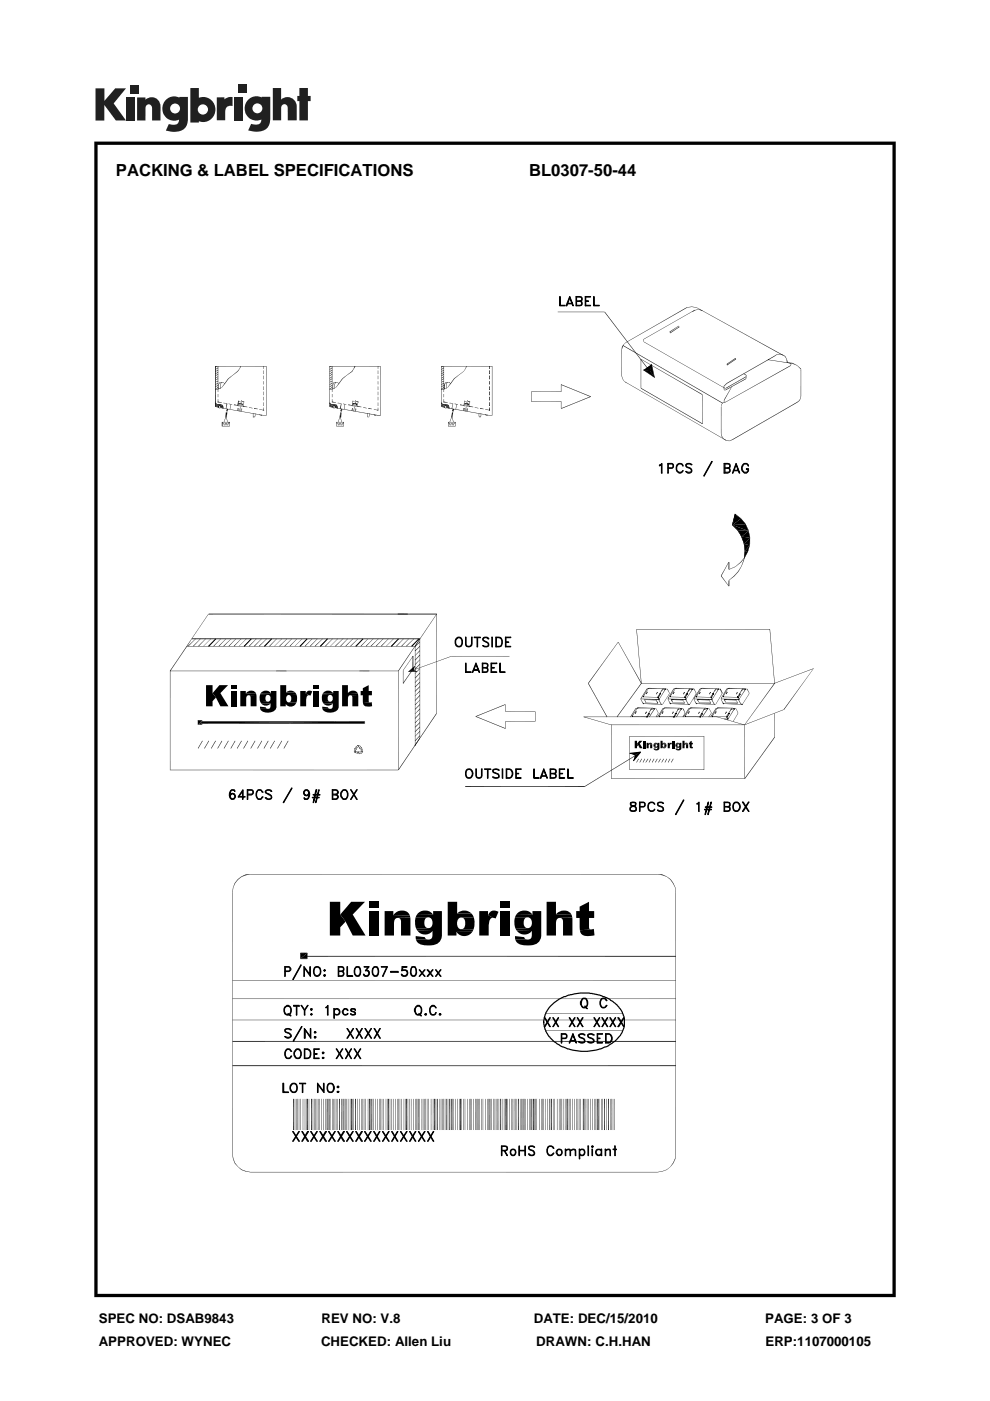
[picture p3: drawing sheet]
<svg xmlns="http://www.w3.org/2000/svg" width="210mm" height="297mm" viewBox="0 0 210 297" stroke-linecap="round" stroke-linejoin="round" font-family="sans-serif">
<defs><g id="words">
<g font-size="3.5">
<text x="24.6" y="37.4">PACKING &amp; LABEL SPECIFICATIONS</text>
<text x="112.2" y="37.4">BL0307-50-44</text>
</g>
<g font-size="2.8">
<text x="21" y="280.5">SPEC NO: DSAB9843</text>
<text x="68.2" y="280.5">REV NO: V.8</text>
<text x="113.2" y="280.5">DATE: DEC/15/2010</text>
<text x="162.3" y="280.5">PAGE: 3 OF 3</text>
<text x="21" y="285.3">APPROVED: WYNEC</text>
<text x="68.1" y="285.3">CHECKED: Allen Liu</text>
<text x="113.7" y="285.3">DRAWN: C.H.HAN</text>
<text x="162.4" y="285.3">ERP:1107000105</text>
</g>
</g></defs>
<path d="M20 30v245h170v-245zM20.7 30.7h168.6v243.6h-168.6z" fill="#000"/>
<g fill="#231f20">
<path d="M20.3 18.7h1.8v2.7l2.3-2.7h2.3l-2.6 3.2 2.6 3.6h-2.1l-2.5-3.3v3.4h-1.8z"/>
<path d="M26.7 20.7h1.8v4.8h-1.8z"/>
<path d="M49.7 20.6h1.8v4.9h-1.8z"/>
<path d="M27.7 18h1.8v1.8h-1.8z"/>
<path d="M50.6 17.9h1.8v1.8h-1.8z"/>
<path d="M29.1 20.7h1.8v.4a1.9 1.9 0 0 1 2.2-.3 1.9 1.9 0 0 1 .9 2v2.7h-1.7l-.1-2.6a.7 .7 0 0 0-.6-.8 .7 .7 0 0 0-.7 .8v2.6h-1.8z"/>
<path d="M46 20.6h1.6v.5a2.03 2.03 0 0 1 1.7-.5v1.9h-.2a1.12 1.12 0 0 0-1.3 1.3v1.7h-1.8z"/>
<path d="M57.9 18.7h1.7v2.4a1.98 1.98 0 0 1 2.3-.3 1.98 1.98 0 0 1 1 2v2.7h-1.9v-2.6a.7 .7 0 0 0-.7-.8 .7 .7 0 0 0-.7 .8v2.6h-1.7z"/>
<path d="M63.5 18.7h1.8v1.6h.6v1.1h-.6v4.1h-1.8v-4.1h-.4v-1.1h.4z"/>
<path d="M40.4 18.7v7.3h1.8v-.3a2.63 2.63 0 0 0 3.5-2.5 2.63 2.63 0 0 0-3.5-2.5v-2zM41.9 23.2a1.1 1.1 0 0 1 2.2 0 1.1 1.1 0 0 1-2.2 0z"/>
<path d="M35.4 21a2.56 2.56 0 0 0-.6 3.3 2.56 2.56 0 0 0 3.2 1.1 1.09 1.09 0 0 1-1.5 1l-.7-.1-.6 1.4a5.3 5.3 0 0 0 3.7-.2 2.68 2.68 0 0 0 1-2.4v-4.5h-1.9v.1l-.8-.2a2.45 2.45 0 0 0-1.8 .5zM36.1 23a1.05 1.05 0 0 1 2.1 0 1.05 1.05 0 0 1-2.1 0z"/>
<path d="M52.8 21a2.56 2.56 0 0 0-.6 3.3 2.56 2.56 0 0 0 3.2 1 1.09 1.09 0 0 1-1.5 1.1l-.6-.1-.7 1.4a5.3 5.3 0 0 0 3.8-.3 2.68 2.68 0 0 0 .9-2.4v-4.5h-1.8v.2l-.8-.3a2.45 2.45 0 0 0-1.9 .6zM53.5 23a1.05 1.05 0 0 1 2.1 0 1.05 1.05 0 0 1-2.1 0z"/>
</g>
<g fill="#000">
<path d="M45.7 78.7l.5-.2zM45.7 78.8l.5-.3h.1zM45.7 79.2l.5-.3zM45.7 79.3l.5-.4 .1 .1zM45.7 79.6l.5-.3zM45.7 79.7l.5-.4 .1 .1zM45.7 77.8l.3-.2zM45.7 77.9l.3-.3 .1 .1zM45.7 78.3l.5-.3zM45.7 78.4l.5-.4h.1zM49.4 79.5l1-.7zM49.4 79.5l.9-.8 .1 .1z"/>
<path d="M48.4 80.2l1-.7zM48.4 80.2l1-.6-.9 .7zM50.8 78.2l-.5 .5zM50.9 78.2l-.5 .6-.1-.1zM51 77.6l.1 .1-.3 .5zM51.1 77.7l-.3 .5zM55.8 77.6l.1 .6zM55.8 78.5l.1 .8zM55.8 79.6l.1 .8zM69.9 78.7l.5-.2-.4 .3zM69.9 79.2l.5-.3-.4 .4zM69.9 79.6l.5-.3-.4 .4z"/>
<path d="M69.9 77.8l.3-.2-.2 .3zM69.9 78.3l.5-.3-.4 .4zM70 78.8l.4-.3h.1zM70.4 78.9l.1 .1-.5 .3zM70.4 79.3l.1 .1-.5 .3zM70 77.9l.2-.3 .1 .1zM70.4 78h.1l-.5 .4zM73.6 79.5l1.1-.7zM73.6 79.5l1-.8 .1 .1zM72.6 80.2l1-.7zM72.6 80.2l1-.6-.9 .7zM75 78.2l-.4 .5z"/>
<path d="M75.1 78.2l-.4 .6-.1-.1zM75.2 77.6l.2 .1-.4 .5zM75.4 77.7l-.4 .5zM80.1 77.6l.1 .6zM80.1 78.5l.1 .8zM80.1 79.6l.1 .8zM93.6 78.7l.5-.2-.4 .3zM93.6 79.2l.5-.3-.4 .4zM93.6 79.6l.5-.3-.4 .4zM93.6 77.8l.3-.2-.2 .3zM93.6 78.3l.5-.3-.4 .4zM93.7 78.8l.4-.3h.1z"/>
<path d="M94.1 78.9l.1 .1-.5 .3zM94.1 79.3l.1 .1-.5 .3zM93.7 77.9l.2-.3 .1 .1zM94.1 78h.1l-.5 .4zM97.3 79.5l1-.7zM97.3 79.5l1-.8zM96.3 80.2l1-.7zM96.3 80.2l1-.6-.9 .7zM98.8 78.2l-.5 .6zM98.7 78.2l-.4 .5zM98.9 77.6l.1 .1-.3 .5zM99 77.7l-.3 .5z"/>
<path d="M103.7 77.6l.2 .6h-.2zM103.7 78.5l.2 .8h-.2zM103.7 79.6l.2 .8h-.2zM103.7 77.6h.2v.6zM103.7 78.5h.2v.8zM103.7 79.6h.2v.8zM128.2 66.2l10.7 13.8-.1 .1zM128.2 66.2l.1-.1 10.6 13.9zM131.8 79.7l.2 .6zM131.9 79.7l.2 .6zM131.9 73.5h.2l-.3 .6zM132.1 73.3l21.2 12.1-.1 .1z"/>
<path d="M132.1 73.5l-.3 .6zM132.1 73.3l.1-.1 21.1 12.2zM132.3 73l-.4 .5zM132.3 73l-.2 .5h-.2zM132.7 72.6l-.4 .4zM132.3 73l.4-.3zM135.9 76.1l13.1 7.5zM135.9 76.2l13.1 7.4-.1 .1zM136.4 72v.3zM136.4 72.3l.2 .2zM136.5 78.5l1.3 .1 1 1.4zM136.5 78.4l1.3 .2z"/>
<path d="M136.5 78.5l1.3 .2zM136.5 72.1l-.1 .2zM136.5 72.3l.1 .2zM136.6 71.9l-.2 .1zM136.4 72l.2-.1-.1 .2zM138.1 77.3l-.3 1.3zM136.5 78.5l1.7-1.2-.4 1.3zM138.2 77.3l.6 2.7-1-1.4zM138.1 77.3h.2l-.4 1.3zM138.1 77.3h.2l.6 2.7zM136.4 78.5l.1-.1 2.4 1.6zM142.1 70.4l.1 .2z"/>
<path d="M143.9 69.1l.2 .3h-.2zM142.1 70.6l1.8-1.3-1.7 1.4zM142.1 70.4l1.8-1.3zM142 70.3l1.9-1.2-1.8 1.3zM143.9 69.1l.2 .3zM142.2 70.7l1.7-1.4 .1 .1zM132.7 72.6l12.9-7.4zM132.7 72.7l12.9-7.5 .1 .1zM145.6 65.2l1.1-.2zM145.6 65.2l1.1-.1zM136.6 71.9l10.8-6.2zM146.8 66l.8-.3z"/>
<path d="M146.8 66l.8-.2-.7 .3zM146.7 65l1.1 .3zM147.6 65.7h.7zM147.6 65.7l.7-.1zM147.8 65.2l.9 .6zM148.3 65.7v-.1l.6 .3zM148.3 65.6l.7 .2-.1 .1zM154.2 77.3l.1 .1zM154.2 77.3l.1-.1v.2zM154.1 77.2l1.9-1.3-1.8 1.4zM156 76l.1 .2zM154.2 77.3l1.8-1.4v.1z"/>
<path d="M154.2 77.4l1.8-1.3-1.7 1.3zM156 76v-.1l.1 .3zM154.3 77.4l1.7-1.3 .1 .1zM157.7 79.3l.5 .1zM153.9 82.3l4.2-2.4-4.1 2.5zM158.1 79.9l.2-.1zM154 82.4l4.1-2.5 .1 .1zM158.1 79.9l.2-.1-.1 .2zM158.3 79.6l-.1 .2zM158.2 79.4v.2l-.1-.1zM158.2 79.4l.1 .2h-.1zM154.1 81.3l10.1-5.8-10 5.8z"/>
<path d="M154.2 81.3l10-5.8 .1 .1zM164.2 75.5l.5-.3h.1zM164.2 75.5l.6-.3-.5 .4zM164.7 75.2l.7-.1zM164.7 75.2h.7zM165.4 75.1l.5 .1zM148.7 65.8l17.5 9.5-.1 .1zM148.7 65.7l17.5 9.6zM165.9 75.2l.6 .4zM165.9 75.2l.6 .3v.1zM166.5 75.6v-.1l.3 .6zM166.8 76.1l.1 .6z"/>
<path d="M166.5 75.5l.4 .6zM166.9 76.7l.1 .2h-.1zM166.9 76.1l.1 .6h-.1zM166.9 76.7h.1v.2zM163.1 76.3l4.5 .6zM167.7 77.4l-.1 .1zM167.6 77.5l.2-.1-.2 .2zM167.8 77.1l-.1 .3zM167.5 77l.1-.1 .1 .3zM167.6 76.9l.2 .2-.1 .1zM167 76.9h1.1v.2zM167 76.9l1.1 .2z"/>
<path d="M168.1 76.9l1 .6zM168.1 76.9l1 .6-1-.4zM169.1 77.4l.7 .9zM169.1 77.4l.8 .8-.1 .1zM45.6 82.6l1-.2zM45.7 80.2l.5-.4zM45.7 80.2l.5-.4 .1 .1zM45.7 81.5l.5-.3zM45.7 81.6l.5-.4 .1 .1zM45.7 81.9l.5-.2zM45.7 82l.5-.3 .1 .1zM45.7 82.4l.5-.3z"/>
<path d="M45.7 82.5l.5-.4 .1 .1zM45.7 80.6l.5-.4zM45.7 80.7l.5-.5 .1 .1zM45.7 81l.5-.3zM45.7 81.1l.5-.4 .1 .1zM45.7 86.2l.7 .1zM45.7 86.2l.7 .2zM45.7 86l.6-.3zM45.7 86.1l.6-.4h.1zM45.7 85.9l.3-.2zM45.7 86l.3-.3h.1zM45.7 85.7h.2z"/>
<path d="M45.7 85.8l.2-.1zM45.7 85.7l.2-.1zM45.8 85.5l-.1 .2zM45.7 86.1l.8-.4zM45.7 86.2l.8-.5zM45.7 86.2l.9-.5-.8 .5zM45.7 85.5l.1-.1 .1 .3zM45.8 86.2l.8-.5h.1zM45.8 85.4l.1 .2v.1zM45.9 86.2l.5-.2-.5 .3zM45.9 85.7v-.1l.1 .1zM45.9 86.3l.5-.3z"/>
<path d="M45.9 85.6l.1 .1zM46 86.2l.4-.1-.3 .2zM46 85.7h.3zM46.1 86.3l.3-.2zM46.2 82.5l.1 .6zM46.2 83.5l.1 .7zM46.2 84.6l.1 .6zM46.2 85.1l.8 .2h-.8zM46.2 85.3l.8 .1zM46.2 86.2h.2zM46.2 86.3l.2-.1zM46.3 81.6l.1 .9z"/>
<path d="M46.3 86.2h.2l-.1 .3zM46.3 86l.2 .3h-.2zM46.4 86.1l.1 .1h-.2zM46.4 86.5l.1-.1 .1 .2zM46.4 85.9l.5 .1zM46.4 86h.5v.2zM46.4 85.9l.4-.2-.3 .3zM46.3 86.2h.2zM46.5 86.2l-.1 .3zM46.5 86.4l.1 .2zM46.3 86h.2v.3zM46.5 86l.3-.3 .1 .1z"/>
<path d="M46.5 82.4l.6-.3zM46.5 81.1l.1 .1-.3 .4zM46.5 86l.4-.3zM46.5 86.1l.4-.4 .1 .1zM46.3 85.7h.2zM46.5 82.4l.6-.3-.5 .3zM46.6 81.2l-.3 .4zM46.4 86.1l.2-.1zM46.4 86.1h.2zM46.3 85.7h.3zM46.6 86.5h.2zM46.6 86.5l.2-.1z"/>
<path d="M46.7 86l.3-.2zM46.7 86.1l.3-.3zM46.7 81.6l.1 .8zM46.8 86.4l9.6 1.7zM46.8 86.5l9.6 1.7zM46.8 86.1l.2 .3h-.2zM46.8 86l.3-.2-.2 .3zM47 86.2l-.2 .3zM46.8 86.2h.2l-.2 .2zM46.8 86.1v.1zM46.6 86l.2 .2zM46.9 86.1l.2-.3 .1 .1z"/>
<path d="M46.9 86.2l.3-.3zM46.9 86.2l.3-.2zM46.9 86.3l.3-.3 .1 .1zM46.9 86.3l.4-.2zM46.9 86.4l.4-.3v.1zM46.9 81.1l.1 .1-.3 .4zM46.8 86.1h.2v.3zM47 86.4l.3-.2zM47 86.5l.3-.3zM46.8 86.1l.2 .1h-.2zM47 81.2l-.3 .4zM47.7 81.2l.1 .1-.8 .8z"/>
<path d="M46.5 81.1l.5 .1zM47 89.5l.2 .8-.2 .1zM47 89.5h1.7zM47.8 81.3l-.8 .8zM47.1 86.4l.2-.1zM47.1 86.5l.2-.2zM46.6 85.7l.5 .2zM46.6 85.7l.5 .2-.6-.2zM47.1 85.8l.1 .3zM47.3 86l-.1 .2zM47.2 86.2h.2l-.1 .3zM47 89.5l.2 .1v.7z"/>
<path d="M47.2 89.6l1.5-.1zM47.2 89.5v.3zM47.2 89.8l.4-.1zM47.1 85.8l.2 .2-.1 .1zM46.9 81.1l.4-.1zM46.9 81.1h.4zM47.2 89.5l.1 .2zM47.4 85.4l.7 .1zM47.4 85.5l.7 .1zM47.3 86l.1 .2h-.2zM47.4 86.2l-.1 .3zM47.5 89.8v.3z"/>
<path d="M47.5 90.1h.3zM47.5 89.8l.1-.1v.4zM47.5 90.1h.2zM47.3 81l.3 .3zM47.3 81l.4 .3zM47.7 89.7l.1 .4zM47.7 89.7h.4zM47.8 88.5l-.3 1zM47.8 89.8l.3-.1zM48.1 85.6l-.1 1.1zM47.8 88.5l-.2 1zM47.9 87.4l.2 1.1h-.3z"/>
<path d="M48.1 85.6h.1l-.2 1.1zM48 88.5l.3 1zM48.1 89.8v.3zM48.1 90.1h.3zM48.1 86.7l.1 .6-.2-.1zM48.1 89.8v-.1v.4zM48.1 90.1h.2zM47.9 87.4h.3l-.1 1.1zM48.3 89.7l.1 .4zM48.3 89.7h.2zM48.4 80.2l.1 .1-.8 .9zM48.1 86.7l.3 .1-.2 .5z"/>
<path d="M48.4 89.8h.3zM48.5 85.6l.7 .1zM48.5 85.7l.7 .1zM48.5 80.3l-.7 1-.1-.1zM48.5 89.5l.2 .3-.2-.1zM48.7 89.6v.8zM47 90.4l1.7-.1zM48.5 89.5h.2v.3zM48.9 85.7l-.2 1.1zM48.7 89.6v-.1v.9zM47 90.4h1.7zM48.9 85.7l-.1 1.1z"/>
<path d="M49.6 85.9l.8 .1zM49.7 85.7l.7 .2h-.8zM50.5 85v1h-.2zM50.4 86.5l-.1 .6zM50.4 86.5v.6zM50.5 85h.2l-.2 1zM50.6 86.5l-.1 .6zM50.6 85.6v.6zM50.6 86.5v.6zM50.6 85l.4 .1zM50.6 85.1h.4zM50.7 85.5l.7 .2z"/>
<path d="M50.7 85.6l.7 .1zM50.8 85.6l-.1 .6zM50.8 85.6v.6zM51.1 86.6l-.1 .6zM51.1 86.6v.6zM50.8 85.7l.3-.3zM50.8 85.6l.3-.2zM51.3 86.7v.6zM51.3 85.7l-.1 .5zM51.3 85.7v.5zM51.1 85.5l.3 .2zM51.1 85.4l.3 .3z"/>
<path d="M51.4 85.7v.5zM51.4 85.1h.3l-.3 .1zM51.4 85.2l.3-.1zM51.5 86.1l1 .1h-1zM51.5 86.2l1 .1zM51.7 85.2l-.2 1zM51.7 85.2l-.1 1zM52.8 86.3l.8 .2zM52.8 86.4l.8 .2zM53.6 88.2l.1 .2zM53.6 87.6l.1 .6zM53.7 88.2v.2z"/>
<path d="M53.7 88.4h.2zM53.9 86.5l.8 .2h-.8zM53.9 86.7l.8 .1zM53.9 88.4h.2zM54.1 88.2l-.1 .2zM54.1 87.7l.1 .5zM54.2 88.2l-.1 .2h-.1zM55 86.8l.9 .1zM55 86.8l.9 .2zM55 87.9l.2 .2zM55.1 87.9l.1 .2zM55.2 88l.2 .2z"/>
<path d="M55.5 87.9l.1 .1-.3 .1zM55.3 88.1l.3-.1-.2 .2zM55.8 80.8l.1 .7zM55.8 81.9l.1 .8zM55.8 83l.1 .8zM55.8 84.1l.1 .8zM55.8 85.3l.1 .8zM55.8 86.4l.1 .5zM69.9 80.2l.5-.4-.4 .4zM69.9 81.5l.5-.3-.4 .4zM69.9 81.9l.5-.2-.4 .3zM69.9 82.4l.5-.3-.4 .4z"/>
<path d="M69.9 80.6l.5-.4-.4 .5zM69.9 81l.5-.3-.4 .4zM69.9 82.6l.9-.2zM69.9 86.2l.7 .1zM69.9 86.2l.7 .2zM69.9 86l.6-.3-.5 .4zM69.9 85.9l.4-.2-.3 .3zM69.9 85.7h.2l-.1 .1zM69.9 85.7l.2-.1-.1 .1zM70 85.5v.2zM69.9 86.1l.8-.4-.7 .5zM69.9 85.5l.1-.1 .1 .3z"/>
<path d="M70.4 79.8l.1 .1-.5 .3zM70.4 81.2l.1 .1-.5 .3zM70 82l.4-.3 .1 .1zM70.4 82.1l.1 .1-.5 .3zM70.4 80.2l.1 .1-.5 .4zM70 81.1l.4-.4 .1 .1zM70 86.1l.5-.4h.1zM70 86l.3-.3zM70 85.8l.1-.1h.1zM70.1 85.6v.1h-.1zM70 86.2l.7-.5zM70 86.2l.9-.5z"/>
<path d="M70 85.4l.1 .2v.1zM70.1 86.2l.5-.2-.5 .3zM70.1 85.7v-.1l.1 .1zM70.1 86.3l.5-.3 .1 .1zM70.1 85.6l.2 .1h-.1zM70.2 86.2l.4-.1-.3 .2zM70.2 85.7h.3zM70.3 86.3l.3-.2 .1 .1zM70.3 85.7h.2zM70.4 82.5l.1 .6zM70.4 83.5l.1 .7zM70.4 84.6l.1 .6z"/>
<path d="M70.4 86.2h.2l-.1 .1zM70.5 85.1l.7 .2h-.7zM70.5 85.3l.7 .1zM70.6 86.2h.1l-.2 .1zM70.6 81.6l.1 .9zM70.6 86.2l.1 .3zM70.6 86l.1 .3zM70.6 85.9l.5 .1zM70.6 86h.5v.2zM70.6 85.9l.4-.2-.3 .3zM70.7 86.1v.1h-.1zM70.7 86.2v.3z"/>
<path d="M70.7 86.5v-.1l.1 .2zM70.7 86l.3-.3 .1 .1zM70.7 81.1l.1 .1-.2 .4zM70.6 86.2h.1zM70.7 86.4l.1 .2zM70.7 86l.5-.3-.4 .4zM70.8 82.4l.5-.3zM70.8 81.2l-.2 .4zM70.7 86.1l.1-.1zM70.7 86.1h.1zM70.8 86.1l.4-.4zM70.5 85.7h.3z"/>
<path d="M70.8 86.5h.3zM70.9 86l.3-.2-.2 .3zM70.9 81.6l.1 .8zM71 86.1l.2-.3 .1 .1zM71.1 86.2l-.1 .2zM70.8 86l.2 .2zM71.1 86.4l9.6 1.7zM71.1 86.5l9.6 1.6zM71.1 86.1l.1 .3zM71.1 86l.2-.2zM71.1 86.1l.2-.3 .1 .1zM71.1 86.2l.3-.3-.2 .3z"/>
<path d="M71.1 86.2l.4-.2-.3 .3zM71.1 86.3l.4-.2-.3 .3zM71.2 86.2l-.1 .3-.1-.1zM71 86.2l.1-.1v.1zM70.8 86l.3 .1-.1 .1zM71.1 81.1l.1 .1-.3 .4zM71.4 85.9l.1 .1-.3 .2zM71.2 86.3l.3-.3zM71.2 86.4l.3-.3 .1 .1zM71.2 86.4l.3-.2-.3 .3zM71.1 86.1l.1 .1zM71.2 81.2l-.3 .4z"/>
<path d="M71.9 81.2l.1 .1-.8 .8zM70.7 81.1l.5 .1zM71.2 86.5l.3-.3 .1 .1zM72 81.3l-.8 .8zM71.3 86.4l.2-.1-.1 .2zM70.8 85.7l.5 .2zM71.3 89.5v.9zM71.3 89.5h1.6zM71.5 86.3l.1 .1-.2 .1zM70.8 85.7l.6 .1zM71.4 85.8v.3zM71.3 89.5l.1 .8z"/>
<path d="M71.4 89.6l1.5-.1zM71.4 89.5v.3zM71.4 89.8l.4-.1zM71.5 86v.2zM71.5 86.2v.3zM71.4 89.5l.1 .2zM71.6 85.5l.7 .1zM71.5 86l.1 .2zM71.6 86.2l-.1 .3zM71.1 81.1l.5-.1zM71.1 81.1h.5zM71.6 85.5h.7z"/>
<path d="M71.7 89.8v.3zM71.7 90.1h.3zM71.7 89.8l.1-.1v.4zM71.7 90.1h.2zM71.6 81l.2 .3zM71.6 81l.3 .3zM71.9 89.7l.1 .4zM71.9 89.7h.4zM72 88.5l-.3 1zM72 89.8l.3-.1zM72.3 85.6v1.1l-.2-.1zM72 88.5l-.2 1z"/>
<path d="M72.2 88.5l.3 1zM72.2 87.4l.1 1.1h-.3zM72.3 85.6v1.1zM72.3 89.8v.3zM72.3 90.1h.3zM72.3 86.7l.2 .6-.3-.1zM72.3 89.8v-.1v.4zM72.3 90.1h.2zM72.2 87.4h.2l-.1 1.1zM72.5 89.7l.1 .4zM72.5 89.7h.3zM72.6 80.2l.1 .1-.8 .9z"/>
<path d="M72.3 86.7l.3 .1-.1 .5zM72.6 89.8h.3zM72.7 80.3l-.7 1-.1-.1zM72.8 85.6l.6 .1zM72.8 85.7l.6 .1zM72.8 89.5l.1 .3zM72.9 89.6v.8zM71.4 90.3h1.5l-1.6 .1zM73.1 85.7l-.2 1.1zM72.9 89.6v-.1v.9zM71.3 90.4h1.6zM73.1 85.7l-.1 1.1z"/>
<path d="M73.9 85.7l.7 .2h-.7zM73.9 85.9l.7 .1zM74.7 86.5l-.2 .6zM74.8 85l-.2 1zM74.7 86.5l-.1 .6zM74.8 85l-.1 1zM74.8 86.5l-.1 .6zM74.8 85.6v.6zM74.8 86.5v.6zM74.8 85.6h.2l-.2 .6zM74.8 85l.4 .1zM74.8 85.1h.4z"/>
<path d="M74.9 85.5l.8 .2zM74.9 85.6l.8 .1zM75 85.6l-.1 .6zM75 85.6v.6zM75.4 86.6l-.2 .6zM75.4 86.6l-.1 .6zM75 85.6l.3-.2-.2 .3zM75.5 86.7v.6zM75.5 85.7l-.1 .5zM75.1 85.7l.2-.3 .1 .1zM75.5 85.7h.1l-.1 .5zM75.3 85.5l.3 .2z"/>
<path d="M75.6 85.7v.5zM75.6 85.1h.4l-.4 .1zM75.6 85.2l.4-.1zM75.4 85.4l.2 .3-.3-.2zM75.7 86.2l1 .1zM75.9 85.2l-.2 1zM75.8 86.1l.9 .1h-1zM75.9 85.2l-.1 1zM77 86.4l.8 .2zM77 86.4l.8 .1zM77.8 88.2l.1 .2zM77.8 87.6l.1 .6z"/>
<path d="M77.9 88.2v.2zM77.9 88.4h.2zM78 88.4h.1zM78.1 86.7l.8 .1zM78.1 88.4h.2zM78.2 86.5l.7 .2h-.8zM78.3 87.7l.1 .5zM78.4 88.2l-.1 .2zM78.3 88.2v.2zM79.3 86.8l.8 .1zM79.3 86.8l.8 .2zM79.3 87.9l.1 .2z"/>
<path d="M79.4 87.9v.2zM79.4 88.1l.1-.1 .1 .2zM79.5 88l.1 .2zM79.6 88.1l.2-.1zM79.7 87.9l.1 .1-.2 .1zM80.1 80.8l.1 .7zM80.1 81.9l.1 .8zM80.1 83l.1 .8zM80.1 84.1l.1 .8zM80.1 85.3l.1 .8zM80.1 86.4l.1 .5zM93.5 82.6l1-.2z"/>
<path d="M93.6 80.2l.5-.4-.4 .4zM93.6 81.5l.5-.3-.4 .4zM93.6 81.9l.5-.2-.4 .3zM93.6 82.4l.5-.3-.4 .4zM93.6 80.6l.5-.4-.4 .5zM93.6 81l.5-.3-.4 .4zM93.6 86.2l.7 .1zM93.6 86.2l.7 .2zM93.6 86l.6-.3-.5 .4zM93.6 85.9l.4-.2-.3 .3zM93.6 85.7h.2l-.1 .1zM93.6 85.7l.2-.1-.1 .1z"/>
<path d="M93.7 85.5v.2zM93.6 86.1l.8-.4-.7 .5zM93.6 85.5l.1-.1 .1 .3zM94.1 79.8l.1 .1-.5 .3zM94.1 81.2l.1 .1-.5 .3zM93.7 82l.4-.3 .1 .1zM94.1 82.1l.1 .1-.5 .3zM94.1 80.2l.1 .1-.5 .4zM93.7 81.1l.4-.4 .1 .1zM93.7 86.1l.5-.4h.1zM93.7 86l.3-.3zM93.7 85.8l.1-.1h.1z"/>
<path d="M93.8 85.6l-.1 .1zM93.7 86.2l.7-.5zM93.7 86.2l.9-.5zM93.7 85.4l.1 .2v.1zM93.8 86.2l.5-.2-.5 .3zM93.8 85.7v-.1l.1 .1zM93.8 86.3l.5-.3zM93.8 85.6l.1 .1zM93.9 86.2l.4-.1-.3 .2zM93.9 85.7h.3zM94 86.3l.3-.2zM94.1 82.5l.1 .6z"/>
<path d="M94.1 83.5l.1 .7zM94.1 84.6l.1 .6zM94.1 85.3l.8 .1zM94.1 86.2h.2l-.1 .1zM94.2 85.1l.7 .2h-.8zM94.2 81.6l.2 .9h-.2zM94.3 86.2l-.1 .1zM94.3 86.2l.1 .3zM94.3 86l.1 .3zM94.3 85.9l.5 .1zM94.3 86h.5v.2zM94.3 85.9l.4-.2-.3 .3z"/>
<path d="M94.2 81.6h.2v.9zM94.4 86.1l-.1 .1zM94.3 86.2h.1zM94.4 86.2v.3zM94.4 86.4l.1 .2zM94.4 86l.3-.3 .1 .1zM94.4 81.1l.1 .1-.3 .4zM94.4 86l.5-.3-.4 .4zM94.5 82.4l.5-.3zM94.5 81.2l-.1 .4h-.2zM94.4 86.1l.1-.1zM94.4 86.1h.1z"/>
<path d="M94.5 86.1l.4-.4zM94.2 85.7h.3zM94.5 86.5h.3zM94.6 86l.3-.2zM94.6 86.1l.3-.3 .1 .1zM94.6 81.6l.1 .8zM94.7 86.5l9.6 1.7zM94.8 86.2l-.1 .2zM94.5 86l.2 .2zM94.7 86.5l9.6 1.6zM94.8 86.1l.1 .3zM94.8 86l.2-.2z"/>
<path d="M94.8 86.1l.2-.3 .1 .1zM94.8 86.2l.3-.3zM94.8 86.2l.3-.3 .1 .1zM94.8 86.2l.4-.2zM94.8 86.3l.4-.3zM94.8 86.3l.4-.2zM94.8 86.4l.4-.3v.1zM94.9 86.2l-.1 .3-.1-.1zM94.7 86.2l.1-.1v.1zM94.5 86l.3 .1-.1 .1zM94.8 81.1l.1 .1-.3 .4zM94.9 86.4l.3-.2-.3 .3z"/>
<path d="M94.8 86.1l.1 .1zM94.9 81.2l-.3 .4zM95.6 81.2l.1 .1-.8 .8zM94.4 81.1l.5 .1zM94.9 86.5l.3-.3 .1 .1zM95.7 81.3l-.8 .8zM95 86.4l.2-.1zM95 86.5l.2-.2 .1 .1zM94.5 85.7l.5 .2zM95 89.5v.9zM95 89.5h1.6zM95 85.8l.1 .3z"/>
<path d="M95 89.5l.1 .8zM95.1 89.6l1.5-.1zM95.1 89.5v.3zM95.1 89.8l.4-.1zM95 85.8l.2 .2-.1 .1zM95.2 86v.2zM95.2 86.2v.3zM94.8 81.1h.4zM95.1 89.5l.1 .2zM95.3 85.5l.7 .1zM95.2 86l.1 .2zM95.3 86.2l-.1 .3z"/>
<path d="M94.8 81.1l.5-.1zM95.3 85.5h.7zM95.4 89.8v.3zM95.4 90.1h.3zM95.4 89.8l.1-.1v.4zM95.4 90.1h.2zM95.2 81.1l.1-.1 .2 .3zM95.3 81l.3 .3zM95.6 89.7l.1 .4zM95.6 89.7h.4zM95.7 88.5l-.3 1zM95.7 89.8l.3-.1z"/>
<path d="M96 85.6l-.1 1.1zM95.7 88.5l-.2 1zM95.9 88.5l.3 1zM95.9 87.4l.1 1.1h-.3zM96 89.8v.3zM96 90.1h.3zM96 86.7l.2 .6-.3-.1zM96 89.8v-.1v.4zM96 90.1h.2zM95.9 87.4h.2l-.1 1.1zM96.2 89.7l.1 .4zM96.2 89.7h.3z"/>
<path d="M96.3 80.2l.1 .1-.8 .9zM96 86.7l.3 .1-.1 .5zM96.3 89.8h.3zM96.4 85.7l.7 .1zM96.4 80.3l-.7 1-.1-.1zM96.4 85.7h.7zM96.5 89.5l.1 .3zM96.6 89.6v.8zM95.1 90.3h1.5l-1.6 .1zM96.8 85.7l-.2 1.1zM96.6 89.6v-.1v.9zM95 90.4h1.6z"/>
<path d="M96.8 85.7l-.1 1.1zM97.6 85.7l.7 .2h-.7zM97.6 85.9l.7 .1zM98.3 86.5l-.1 .6zM98.5 85l-.2 1zM98.3 86.5h.2l-.2 .6zM98.5 85l-.1 1zM98.5 86.5l-.1 .6zM98.5 85.6v.6zM98.5 86.5v.6zM98.5 85l.4 .1zM98.5 85.1h.4z"/>
<path d="M98.6 85.5l.8 .2zM98.6 85.6l.8 .1zM98.7 85.6l-.1 .6zM98.7 85.6v.6zM99 86.6l-.1 .6zM99 86.6h.2l-.2 .6zM98.8 85.7l.2-.3zM98.7 85.6l.3-.2-.2 .3zM99.2 86.7v.6zM99.2 85.7l-.1 .5zM99.2 85.7h.1l-.1 .5zM99 85.5l.3 .2z"/>
<path d="M99.3 85.7v.5zM99.3 85.1h.4l-.4 .1zM99.3 85.2l.4-.1zM99.1 85.4l.2 .3-.3-.2zM99.4 86.2l1 .1zM99.6 85.2l-.2 1zM99.5 86.1l.9 .1h-1zM99.6 85.2l-.1 1zM100.7 86.3l.8 .2zM100.7 86.4l.8 .2zM101.5 88.2l.1 .2zM101.5 87.6l.1 .6z"/>
<path d="M101.6 88.2v.2zM101.6 88.4h.2zM101.7 88.4h.1zM101.8 86.7l.8 .1zM101.8 88.4h.2zM101.9 86.5l.7 .2h-.8zM102 88.2l-.1 .2zM102 87.7l.1 .5zM102.1 88.2l-.1 .2h-.1zM102.9 86.8l.9 .2zM102.9 87.9h.2v.2zM102.9 86.8l.9 .1z"/>
<path d="M103.1 87.9v.2zM103.1 88.1l.1-.1 .1 .2zM103.2 88l.1 .2zM103.3 88.1l.2-.1zM103.4 87.9l.1 .1-.2 .1zM103.7 80.8l.2 .7h-.2zM103.7 81.9l.2 .8h-.2zM103.7 83l.2 .8h-.2zM103.7 84.1l.2 .8h-.2zM103.7 85.3l.2 .8h-.2zM103.7 86.4l.2 .5h-.2zM103.7 80.8h.2v.7z"/>
<path d="M103.7 81.9h.2v.8zM103.7 83h.2v.8zM103.7 84.1h.2v.8zM103.7 85.3h.2v.8zM103.7 86.4h.2v.5zM119 86.6l6.2-2.6-6.1 2.7zM119 81.6l6.3 2.4-.1 .1zM119 81.5l.1 1.5zM119 85.1l.1 1.5zM119.1 86.7l6.1-2.7 .1 .1zM119 81.6l.1-.1 6.2 2.5zM132 80.3l.3 .5z"/>
<path d="M132.1 80.3l.3 .5zM132.3 80.8l.6 .5zM132.4 80.8l.5 .3v.2zM132.9 81.1l21 12.2zM132.9 81.2l21 12.2zM135.9 82.4l13.1 7.4-.1 .1zM135.9 82.4l.1-.1 13 7.5zM138.1 77.3l.7 2.8zM136.4 78.5l2.5 1.5-.1 .1zM152.9 91.9l.2 .7zM153 91.9l.1 .7zM153 85.7l-.1 .5z"/>
<path d="M153.1 92.6l.1-.1 .3 .6zM153.1 85.7l-.2 .5zM153.2 92.5l.3 .6zM153.3 85.3l.1 .1-.4 .3zM153 85.7l.4-.3zM153.5 93l.5 .4zM153.5 93l.6 .4h-.1zM153.5 81.8v.4zM153.5 82.2l.1-.1 .1 .3zM153.5 82.2v.3zM153.5 82.5l.2 .3zM153.5 85.1l.3 .2z"/>
<path d="M136.6 72.5l17 9.8zM136.6 72.4l17 9.8zM153.6 81.9l-.1 .3zM153.6 82.1l.2 .2-.1 .1zM153.6 82.3l-.1 .2zM153.6 82.5l.2 .2-.1 .1zM155.1 82.1l-1.4 2.7-.1-.1zM153.6 84.7l-.1 .4zM153.6 85.1l.2 .2zM153.7 82.4h.3zM153.7 82.8l.3-.1zM155.1 82.1l-1.4 2.7z"/>
<path d="M153.7 84.8l-.2 .3zM153.8 82.3l.2 .1zM153.8 82.7h.2zM153.8 85.2h.2zM153.8 85.2l.2-.1zM153.3 85.3l.5-.1zM153.3 85.3h.5zM154 85.1l13.6-7.6zM154 85.2l13.6-7.7v.1zM154 93.4l.7 .1zM154.1 93.4l.6 .1zM154.1 81.3h.1l-.7 .5z"/>
<path d="M153.5 81.8l.7-.5-.6 .6zM154.7 93.4l.7-.1zM155.3 93.2l13.8-8-13.7 8.1zM155.4 93.3l13.7-8.1 .1 .1zM153.9 82.6l4.2-2.3-4.1 2.4zM158.2 80.2l-.1 .1zM154 82.7l4.1-2.4 .1 .1zM158.1 80.3l.2-.1-.1 .2zM158.2 79.9v-.1v.4zM158.2 79.8l.1 .4zM169.1 85.2l.4-.3 .1 .1zM169.1 85.2l.5-.2-.4 .3z"/>
<path d="M169.8 84.5l-.3 .4zM169.8 84.5l-.2 .5-.1-.1zM169.8 84v.5zM169.9 84l-.1 .5zM154.5 119.2l-1.5 2.9h-.1zM154.5 119.2l-1.5 2.9zM155.9 108.9l-.6 2.4zM155.4 111.3l3.4 1.3-2.3-.2zM155.9 108.9l.1 .1-.6 2.3zM156 109l1.1 1-1.7 1.3zM155.3 111.3l.1-.1 .9 1.1zM155.4 111.2l1 1-.1 .1z"/>
<path d="M156.5 112.4l2.3 .2-1.5 1.2zM155.4 111.2l1.1 1.3zM155.4 111.2l1.1 1.3-1.2-1.2zM158 118.1l-.9 1.1zM156 108.9l1.1 1.1zM156.4 112.2l.7 1.2-.8-1.1zM155.4 111.3l1.7-1.3 1.1 1.1zM158.1 118.1l-1 1.2v-.1zM156 108.9l1.1 1v.1zM156.4 112.2l.7 1.1v.1zM156.5 112.4l.7 1.4zM157.3 113.8l1.8 .2-1.3 1.3z"/>
<path d="M156.5 112.4l.9 1.4h-.2zM157.1 113.3l.5 1.4-.5-1.3zM157.1 113.3l.6 1.3-.1 .1zM157.9 117.4l-.2 1.3zM157.8 115.3l1.2 .3-1 1.2zM158 117.4l-.2 1.4zM158 116.8l-.2 1.6zM157.2 113.8h.2l.4 1.5zM157.9 116v1.4zM157.7 114.6l.2 1.4zM158.1 116.8l-.3 1.6zM157.4 113.8l.5 1.5z"/>
<path d="M158 116.8l.6 .3-.8 1.3zM158.7 116.7l-.7 1.4zM157.1 110v-.1l.9 1.2zM158 116l-.1 1.4zM157.7 114.6l.3 1.4zM157.8 115.3l.2 1.5zM158.8 116.7l-.8 1.4zM157.1 109.9l1 1.1-.1 .1zM157.9 115.3l.2 1.5zM155.4 111.3l2.8-.2 .6 1.5zM159 115.3l-.3 1.4zM158 111.1l.1-.1 .6 1.4z"/>
<path d="M157.3 113.8l1.5-1.2 .3 1.4zM159.1 115.3l-.4 1.4zM158.1 111l.7 1.3-.1 .1zM159 115.6l-.4 1.5-.6-.3zM159 113.9v1.4zM158.8 112.3l.2 1.6zM159.1 114l-.1 1.6-1.2-.3zM159.1 113.9l-.1 1.4zM158.8 112.3l.3 1.6zM39.9 137l1.6-1.6-1.6 1.6zM41.5 135.4l-1.6 1.6zM44.2 130.2l-3.6 5.2z"/>
<path d="M40.6 135.4l-.9 1.6h-.1zM44.2 130.2l-3.5 5.2zM40.6 135.4l-.9 1.6zM42.5 135.4l-1.5 1.6zM43.6 135.4l-1.5 1.6zM44.7 135.4l-1.5 1.6zM44.2 137l1.6-1.6-1.5 1.6zM45.8 135.4l-1.5 1.6zM46.8 135.4l-1.4 1.6h-.1zM46.8 135.4l-1.4 1.6zM47.9 135.4l-1.4 1.6h-.1zM47.9 135.4l-1.4 1.6z"/>
<path d="M47.4 137l1.6-1.6-1.5 1.6zM49 135.4l-1.5 1.6zM50 135.4l-1.4 1.6h-.1zM50 135.4l-1.4 1.6zM51.1 135.4l-1.4 1.6h-.1zM51.1 135.4l-1.4 1.6zM52.2 135.4l-1.5 1.6zM51.7 137l1.6-1.6-1.5 1.6zM53.3 135.4l-1.5 1.6zM54.3 135.4l-1.4 1.6h-.1zM54.3 135.4l-1.4 1.6zM55.4 135.4l-1.4 1.6h-.1z"/>
<path d="M55.4 135.4l-1.4 1.6zM54.9 137l1.6-1.6-1.5 1.6zM56.5 135.4l-1.5 1.6zM56 137l1.6-1.6-1.5 1.6zM57.6 135.4l-1.5 1.6zM58.6 135.4l-1.4 1.6h-.1zM58.6 135.4l-1.4 1.6zM59.7 135.4l-1.5 1.6zM59.2 137l1.6-1.6-1.5 1.6zM60.8 135.4l-1.5 1.6zM61.9 135.4l-1.5 1.6h-.1zM61.9 135.4l-1.5 1.6z"/>
<path d="M63 135.4l-1.5 1.6h-.1zM63 135.4l-1.5 1.6zM64.1 135.4l-1.6 1.6zM63.5 137l1.7-1.6-1.6 1.6zM65.2 135.4l-1.6 1.6zM66.2 135.4l-1.5 1.6h-.1zM66.2 135.4l-1.5 1.6zM67.3 135.4l-1.5 1.6h-.1zM67.3 135.4l-1.5 1.6zM66.8 137l1.6-1.6-1.6 1.6zM68.4 135.4l-1.6 1.6zM67.9 137l1.6-1.6-1.6 1.6z"/>
<path d="M69.5 135.4l-1.6 1.6zM70.5 135.4l-1.5 1.6zM71.6 135.4l-1.5 1.6zM71.1 137l1.6-1.6-1.5 1.6zM72.7 135.4l-1.5 1.6zM73.7 135.4l-1.4 1.6h-.1zM73.7 135.4l-1.4 1.6zM74.8 135.4l-1.4 1.6h-.1zM74.8 135.4l-1.4 1.6zM74.3 137l1.6-1.6-1.5 1.6zM75.9 135.4l-1.5 1.6zM75.4 137l1.6-1.6-1.5 1.6z"/>
<path d="M77 135.4l-1.5 1.6zM78 135.4l-1.4 1.6h-.1zM78 135.4l-1.4 1.6zM79.1 135.4l-1.4 1.6h-.1zM79.1 135.4l-1.4 1.6zM78.6 137l1.6-1.6-1.5 1.6zM80.2 135.4l-1.5 1.6zM81.2 135.4l-1.4 1.6h-.1zM81.2 135.4l-1.4 1.6zM82.3 135.4l-1.4 1.6h-.1zM82.3 135.4l-1.4 1.6zM83.4 135.4l-1.5 1.6z"/>
<path d="M82.9 137l1.6-1.6-1.5 1.6zM84.5 135.4l-1.5 1.6zM85.6 135.4l-1.5 1.6h-.1zM85.6 135.4l-1.5 1.6zM86.7 135.4l-1.5 1.6h-.1zM86.7 135.4l-1.5 1.6zM86.1 137l1.7-1.6-1.6 1.6zM87.8 135.4l-1.6 1.6zM87.2 137l1.7-1.6-1.6 1.6zM88.9 135.4l-1.6 1.6zM89 136l-.9 1.1-.1-.1zM89 137l-.9 1.1-.1-.1z"/>
<path d="M89 137.9l-1 1.1zM89 138.8l-.9 1.2-.1-.1zM89 136l.1 .1-1 1zM89 137l.1 .1-1 1zM89 137.9l.1 .1-1 1zM89 135.4l-.9 1.6h-.1zM89 135.4l-.9 1.6zM86.7 142.5l9.1-3.4zM86.7 142.4l9.1-3.3zM152.9 122.1l1.7 2.2zM152.9 122.1h.1l1.6 2.2zM154.5 123.1l.2 1.2h-.2z"/>
<path d="M154.5 119.2l.2 1.5h-.2zM154.6 120.7l1.4-.5zM154.6 120.7l1.4-.6zM154.6 123l1.1-.8zM154.6 123l1-.9 .1 .1zM154.5 123.1h.2v1.2zM154.5 119.2h.2v1.5zM156.6 121.1v.1l-1 .9zM155.6 122.1l1-.9-.9 1zM156 120.1l1.1-.8zM156 120.1l1.1-.9v.1zM157.2 120l-.6 1.1z"/>
<path d="M157.3 120l-.7 1.2v-.1zM157.7 118.7l.1 .1-.6 1.2zM157.8 118.8l-.6 1.2zM39.6 137l-3.5 5.3-.1-.1zM39.6 137l.1 .1-3.6 5.2zM42 152.7l.8 .3-.8 .6zM42 152.7l.1 .9zM42 153.6l.8-.2v.2zM42 153.6l.8-.6v.4zM42 152.7h.8v.3zM42.8 153.4l.1 .2zM42 152.8l.8-.1z"/>
<path d="M42 152.7h.8zM42.8 152.7l.1 .3zM42.9 157l-.8 1.7-.1-.1zM42.9 157l.1 .1-.9 1.6zM44.3 157l-.9 1.7-.1-.1zM44.3 157v.1l-.9 1.6zM43.7 145.3h1.4v1.7l.7 .9-.7 .8v1.1h-1.4zM45.7 157l-.9 1.7v-.1zM45.7 157l.1 .1-1 1.6zM47 157l-.8 1.7-.1-.1zM47 157l.1 .1-.9 1.6zM46.5 145.3h1.9l-1.7 1.7 1.8 2.8h-1.8l-.9-1.9-.7-.9z"/>
<path d="M48.4 157l-.8 1.7-.1-.1zM48.4 157l.1 .1-.9 1.6zM48.9 146.5h1.2v3.3h-1.2zM48.9 145.3h1.2v.8h-1.2zM49.8 157l-.8 1.7-.1-.1zM49.8 157l.1 .1-.9 1.6zM51.2 157l-.9 1.7v-.1zM51.2 157l.1 .1-1 1.6zM51 146.5h1.1v.5l2.2 .1 .1 .2-1.7 .1a.62 .62 0 0 0-.5 .8v1.6h-1.2zM52.5 157l-.8 1.7-.1-.1zM52.5 157l.1 .1-.9 1.6zM52.2 146.9a1.24 1.24 0 0 1 2.1 .2l-2.2-.1z"/>
<path d="M54.1 157l-.9 1.7-.1-.1zM54.1 157l.1 .1-1 1.6zM52.7 147.4l1.7-.1v2.5h-1.2v-1.8a.44 .44 0 0 0-.5-.6zM55.1 147.3h1.7a.75 .75 0 0 0-.5 .8 .75 .75 0 0 0 .5 .7l-1.6 .1-.1-.8zM55.1 149.8l1.3 .2 .1 .2 .3 .1h-1.6zM55.4 149.1l2 .1a1.26 1.26 0 0 1-2-.1zM55.5 157l-.8 1.7-.1-.1zM55.5 157l.1 .1-.9 1.6zM55.5 146.7a1.35 1.35 0 0 1 2 .3h-2.2zM56.9 157l-.9 1.7-.1-.1zM56.9 157v.1l-.9 1.6zM58.2 157l-.8 1.7-.1-.1z"/>
<path d="M58.2 157l.1 .1-.9 1.6zM55.3 147h2.2v-.5h1.1v3.1a1.54 1.54 0 0 1-2 1.5 1.38 1.38 0 0 1-1.4-.8h1.6a.51 .51 0 0 0 .6-.7v-.4l-2-.1-.2-.2 1.6-.1a.74 .74 0 0 0 .6-.8 .74 .74 0 0 0-.6-.7h-1.7zM59.7 157l-.8 1.7-.1-.1zM59.7 157l.1 .1-.9 1.6zM59.4 145.3h1.3v1.5h1.9l.3 .5-1.6 .1a.81 .81 0 0 0-.6 .7 .81 .81 0 0 0 .5 .8h1.7l-.2 .3-2.1 .1v.5h-1.2zM61.1 157l-.9 1.7v-.1zM61.1 157l.1 .1-1 1.6zM60.7 146.8a1.34 1.34 0 0 1 1.9 0zM60.6 149.3l2.1-.1a1.27 1.27 0 0 1-2.1 .1zM61.3 147.4l1.6-.1 .1 .9-.1 .7h-1.7a.84 .84 0 0 0 .6-.8 .84 .84 0 0 0-.5-.7zM63.7 146.5h1.1v.5l.7 .4a.89 .89 0 0 0-.6 1.3v1.1h-1.2zM65.1 146.7a.95 .95 0 0 1 1.1-.1l-.3 .9-1.1-.5z"/>
<path d="M66.4 146.5h1.3v3.3h-1.3zM66.4 145.3h1.3v.8h-1.3zM68.3 147.3h1.7a.75 .75 0 0 0-.5 .8 .75 .75 0 0 0 .5 .7l-1.6 .1-.1-.8zM68.4 149.8l1.2 .2 .1 .2 .3 .1h-1.6zM68.6 149.1l2 .1a1.26 1.26 0 0 1-2-.1zM68.7 146.7a1.35 1.35 0 0 1 2 .3h-2.2zM68.5 147h2.2v-.5h1.1v3.1a1.54 1.54 0 0 1-2 1.5 1.38 1.38 0 0 1-1.4-.8h1.6a.51 .51 0 0 0 .6-.7v-.4l-2-.1-.2-.2 1.6-.1a.74 .74 0 0 0 .6-.8 .74 .74 0 0 0-.6-.7h-1.7zM72.6 145.3h1.2v1.6l2.1 .1 .1 .4h-1.7a.62 .62 0 0 0-.5 .8v1.6h-1.2zM73.8 146.9a1.27 1.27 0 0 1 2.1 .1zM75.2 158.7l-.1 .6zM75.5 158.8l-.1 .8-.2-.1zM75.1 158.7l.1 .1z"/>
<path d="M75.1 158.6l.1 .1zM75.2 159.5l.2 .1-.1 .1zM75.4 159.6l-.1 .1zM75.1 159.3l.3 .3-.1 .1zM75.5 158.8l-.1 .8zM75.4 158.5l.3 .1zM75.4 158.4l.4-.4-.3 .5zM75.1 158.6h.3zM75.1 159.3v-.1l.3 .4zM75.5 158.4l.2 .2-.3-.1zM75.8 158l-.3 .5zM75.1 158.7l.4-.1z"/>
<path d="M75.4 158.6l.2 .2v.1zM75.4 158.6h.1l.1 .2zM75.5 158.8l.1 .1zM75.6 158.7v.1h-.1zM76 158.2l-.3 .4zM76 158.2l.1 .1-.4 .3zM75.4 159.4l.4-.1zM75.4 159.3h.4zM75.8 158h.4zM75.7 159.4l.1 .3zM75.9 158.1l.5 .5-.1 .1zM75.9 158v.1z"/>
<path d="M75.9 158h-.1zM75.4 159.7h.5zM75.4 159.6l.5 .1zM75.7 159.4h.2v.3zM74.3 147.4h1.7v2.4h-1.3v-1.8a.44 .44 0 0 0-.4-.6zM76 158l.4 .6-.5-.5zM76 159.6l.2 .2zM76 159.7l.2 .1v.1zM76.1 159.3v.2zM76.1 159.3v.4l-.2-.1zM76.1 159.3l.1 .1zM76.2 159.7v.1z"/>
<path d="M76.1 159.3v.4zM76.2 158.7h.4zM76.2 158l.5 .5-.1 .1zM76.3 158.6v.2zM76.3 158.8l.3-.1zM76.2 158l.5 .5zM76.5 159l.2 .3v.1zM76.6 158.9l.1 .4-.2-.3zM76.7 158.5l-.1 .2zM76.7 158.4v.2zM76.7 158.5v.2zM76.5 158.9l.2-.2-.1 .3z"/>
<path d="M76.7 158.7l.3 .5zM76.2 159.7l.5-.1v.1zM76.2 159.7l.5-.1zM76.7 158.7l.1 .1-.2 .2zM76.2 159.5l.7-.2zM76.2 159.4l.7-.1zM76.9 159.2l-.2 .5zM77 159.2l-.1 .1zM76.9 159.2l-.1 .5zM77.3 153l.1 .4zM77 145.9l1.2-.6v1.2h.7v.9h-.7v1.3l.3 .2-1.5 .2v-1.7h-.5v-.9h.5zM77 149.1l1.8-.2 .1 .8h-.1a1.22 1.22 0 0 1-1.8-.6z"/>
<path d="M92.6 130.2l-8.1 12.1v-.1zM92.6 130.2l-8.1 12.1zM87.6 139.1l-2.1 3zM87.6 141.8l-2 3.1-.1-.1zM87.6 139.1l-2 3zM87.6 141.8l.1 .1-2.1 3zM86.7 142.4l1.2-1.2-1.2 1.3zM86.7 142.4h1.7zM86.7 142.5l1.7-.1zM87.9 141.2l-1.2 1.3zM86.7 142.4l1-.4 .7 .4zM87.9 141.2l-.1 .8h-.2z"/>
<path d="M86.7 142.4l1.3-1.2-.3 .8zM89 139.8l-.9 1.1h-.1zM89 140.8l-.9 1.1-.1-.1zM89 141.7l-1 1.1zM89 142.6l-.9 1.2-.1-.1zM89 143.7l-.9 1.1-.1-.1zM89 144.6l-.9 1.1-.1-.1zM89 145.5l-.9 1.1-.1-.1zM89 146.4l-1 1.1zM89 147.4l-.9 1.2-.1-.1zM89 148.4l-.9 1.1-.1-.1zM89 149.3l-.9 1.1-.1-.1z"/>
<path d="M89 150.3l-1 1.1zM89 151.2l-.9 1.2-.1-.1zM89 152.2l-.9 1.1-.1-.1zM89 153.1l-.9 1.1h-.1zM89 154.1l-.9 1.1-.1-.1zM89 155l-1 1.1zM89 155.9l-.9 1.2-.1-.1zM87.9 141.2l-.1 .8zM89 138.8l.1 .1-1 1.1zM89 139.8l-.9 1.1zM89 140.8l.1 .1-1 1zM89 141.7l.1 .1-1 1z"/>
<path d="M89 142.6l.1 .1-1 1.1zM89 143.7l-.9 1.1zM89 144.6l.1 .1-1 1zM89 145.5l.1 .1-1 1zM89 146.4l.1 .1-1 1zM89 147.4l.1 .1-1 1.1zM89 148.4l-.9 1.1zM89 149.3l.1 .1-1 1zM89 150.3h.1l-1 1.1zM89 151.2l.1 .1-1 1.1zM89 152.2l-.9 1.1zM89 153.1l.1 .1-1 1z"/>
<path d="M89 154.1l.1 .1-1 1zM89 155l.1 .1-1 1zM89 155.9l.1 .1-1 1.1zM87.7 142l.8 .4-.1 .1zM87.7 142l.8 .4zM89 156.4l-.9 1.6h-.1zM89 156.4l.1 .1-1 1.5zM100.9 151.9l6.2-2.6-6.1 2.7zM100.9 152l6.3 2.4-.1 .1zM107.1 153l.1 1.5zM107.1 149.4l.1 1.5zM101 152l6.1-2.7 .1 .1z"/>
<path d="M101 151.9l6.2 2.5-6.3-2.4zM131.1 136.1l-6.3 8.8-.1-.1zM131.1 136.1l-6.3 8.8zM124.7 144.9l4.1 7.1h-.1zM124.7 144.9l.1-.1 4 7.2zM123.8 152l5.8 1.7zM123.8 152l5.8 1.6zM136 144.8l-5.1 7.2h-.1zM136 144.8l.1 .1-5.2 7.1zM134.1 151.9l.1 .1zM134.8 150.2l-1 1.8h-.1zM134.9 150.9l-.1 .4z"/>
<path d="M134.8 150.2l.1 .1-1.1 1.7zM134.6 157.1h.5v.6l.3 .3-.3 .3v.3h-.5zM135.1 150.2l-1 1.7-.1-.1zM135.1 150.1l.1 .1-.1 .1zM135.1 150.2l-1 1.7zM135.1 150.3l.1-.1zM134.8 150.2l.5-.2v.2zM134.8 150.2h.5zM135.1 150.1l.3-.1v.2zM135.1 150.1l.3 .1zM134.6 160.2l1.2-.7-1.4 1.8zM133.6 159.7l2.2-.2-1.2 .7z"/>
<path d="M135.9 148.3l.5 .8-.1 .1zM135.9 148.1v.2zM135 133.4l1.1 11.5zM131.1 136.1l5 8.7-.1 .1zM135.9 148.3l.5 .8zM136 148.1l-.1 .2zM131.1 136.1l5 8.7zM135.6 157.1h.7l-.6 .6 .6 .9h-.6l-.6-.9zM136.4 147.6l.1 .1zM136.5 157.5h.4v1.1h-.4zM136.5 157.1h.4v.3h-.4zM136.5 147.7l.1 .1z"/>
<path d="M136.7 148.4l.4 .6-.1 .1zM136.7 148.4v-.1l.4 .7zM137 150.9v.4h-.2zM137 150.9v.4zM137.1 150.9l-.2 .4zM137.1 150.9l-.1 .4zM137.2 151.8v.2zM137.2 152h.1zM137.2 146l-1.2 2.1h-.1zM137.2 146.7v.4zM137.2 152l.1-.1zM137.2 146l.1 .1-1.3 2z"/>
<path d="M137.3 146.8l-.1 .3zM137.3 152h.1zM137.3 151.9l.1 .1zM137.3 151.9h.2l-.1 .1zM137.4 146l-.9 1.7-.1-.1zM137.5 145.9l.1 .1-.2 .1zM137.4 146l-.9 1.7zM137.1 157.5l1.2 .3-.7 .1v.7h-.5zM137.6 151.4l-.3 .6zM137.4 146.1l.2-.1zM138.8 150.3l-1 1.7h-.1zM137.7 151.4l-.4 .6z"/>
<path d="M137.2 146l.5-.1v.1zM137.2 146h.5zM137.5 145.9h.2v.1zM137.5 145.9l.2 .1zM138.8 150.3h.1l-1.1 1.7zM137.7 151.4h.1l-.5 .6zM137.6 157.6a.43 .43 0 0 1 .7 .1zM138.1 150.3l-.8 1.6-.1-.1zM138.1 150.3h.1l-.9 1.6zM138.3 150.1l.1 .1-.3 .1zM137.8 157.8h.5v.8h-.4v-.7zM138.1 150.3l.3-.1-.1 .1z"/>
<path d="M138.3 150.1l.1 .1zM138.3 150.1h.2zM138.4 150.2l.1-.1 .1 .2zM138.6 157.8h.6l-.2 .3 .2 .2h-.5zM138.6 158.7l.6 .1h-.5zM138.5 150.1l.2 .2zM138.1 150.4l.6-.2zM138.7 158.4h.7l-.2 .2zM138.1 150.5l.6-.3 .1 .1zM138.7 157.6a.47 .47 0 0 1 .8 .1zM139.5 151.3l-.3 .7h-.1zM138.6 150.3h.5z"/>
<path d="M139.1 148.4l.5 .7-.1 .1zM139.1 150.3l.5 .7zM139.5 151.3l-.3 .7zM138.6 150.3l.6-.1zM139.1 148.4l.5 .7zM139.4 146.8l-.2 .3zM139.4 146.8l-.1 .3zM139.5 151v.3zM139.5 147.8l.1 .1zM139.5 147.6l.1 .1-.1 .1zM139.6 151l-.1 .3zM139.5 147.8l.1-.1z"/>
<path d="M139.7 148.5l.5 .7h-.1zM139.7 148.3v.2zM139.7 147.7l.1 .5zM139.8 151.8l.1 .1zM141.1 146.1l-1.3 2.1zM139.7 148.5l.1-.1 .4 .8zM139.7 148.3l.1-.1zM139.8 148.3l-.1 .2zM138.7 157.7l1.2-.2v1.1a.69 .69 0 0 1-.6 .5 .69 .69 0 0 1-.6-.3h.5l.2-.2v-.2h-.7l.5-.1 .2-.3-.2-.2h-.6zM141.1 146.1v.1l-1.2 2zM140 147.2l-.4 .7zM140 147v.1z"/>
<path d="M140 147.2l-.4 .7-.1-.1zM140 147.2v.1l-.3 .6zM140.1 149.2h.1l.1 .2zM140.2 149.2l.1 .2zM140.3 149.2l.2 .2h-.2zM140.3 149.2l.2 .2zM140.5 149.3l.1-.1zM140.6 149.2l-.1 .1zM140.5 146.1l-.9 1.6-.1-.1zM140.1 157.1h.4v.5h.7l.1 .2h-.6l-.2 .3 .1 .2 .7 .1-.1 .1-1.1 .1zM140.6 150.9l-.1 .4zM140.6 150.2l-1.1 1.8z"/>
<path d="M141.9 147.1l-1.3 2.1zM140.5 146.1l.1 .1-1 1.5zM140.6 150.9v.4zM140.6 150.2v.1l-1.1 1.7zM140.6 145.9l-.1 .2zM140.5 146.1l.1-.1v.2zM140.8 150.2l-.9 1.7-.1-.1zM140.6 145.9l.2 .1zM140.5 157.6l.4-.1 .3 .1zM140.8 150.2l-.9 1.7zM140.8 145.9l.1 .2zM140.9 150.1l.1 .1-.3 .1z"/>
<path d="M140.6 150.2h.4zM140.7 150.3l.3-.1zM140.5 146.4l.6-.4zM140.4 146.3l.7-.3-.6 .4zM140.8 145.9l.3 .1-.2 .1zM140.6 150.2l.5-.2-.1 .2zM140.9 150.1l.2-.1v.2zM140.9 150.1l.2 .1zM140.5 158.5h.7a.45 .45 0 0 1-.7 0zM140.7 157.8h.6v.6l-.6-.1 .2-.2zM141.5 146.1l.5 .8zM141 146.1l.5-.1z"/>
<path d="M141 146.1h.5zM141.5 146.1l.1-.1 .4 .9zM141.7 148.3l.5 .8-.1 .1zM141.7 148.1v.2zM141.7 148.3l.5 .8zM141.9 146.9v.2zM142 146.9l-.1 .2zM141.6 157.5h.4v.2l.3 .1-.2 .1v.7h-.5zM142.2 147.7l.1 .1zM142.1 157.5h.4l-.1 .3-.4-.1zM142.3 148.4l.6-.1zM142.3 148.3l.4 .3-.2 .1z"/>
<path d="M142.3 148.3l.5 .7zM142.4 148.2l.5 .1-.6 .1zM142.3 148.3l.4 .3zM142.6 157.5h.4v1.1h-.4zM142.6 157.1h.4v.3h-.4zM142.8 150.9l-.2 .4zM142.8 150.9l-.1 .4zM142.8 146l-1.1 2.1zM142.9 152h.1zM142.9 151.8l.1 .1-.2 .1zM142.9 146.8l-.1 .3zM142.9 146.7l-.1 .4z"/>
<path d="M142.8 146l.1 .1-1.2 2zM143 152h.1zM142.8 152l.2-.1zM143.1 151.9l.1 .1zM143.2 146l-1 1.7-.1-.1zM143.3 145.9l-.2 .2zM143.1 146.1l.2-.1zM143.2 146l-1 1.7zM143.3 157.8h.6l-.2 .3 .2 .2h-.6zM143.3 158.7l.6 .1h-.6zM143.4 151.4l-.4 .6zM143.4 151.4l-.4 .6h-.1z"/>
<path d="M143.4 151.2v.1zM142.8 146l.6-.1v.1zM142.8 146h.6zM143.4 158.4h.7l-.3 .2zM144.5 150.3l-1 1.7h-.1zM143.4 151.4l-.3 .6zM143.4 151.3l.1 .1zM143.3 145.9h.1v.1zM143.3 145.9l.1 .1zM144.5 150.3l-1 1.7zM143.4 157.6a.47 .47 0 0 1 .7 .1zM143.9 150.3l-.9 1.6-.1-.1z"/>
<path d="M143.9 150.3l-.9 1.6zM144 150.1l-.1 .2zM143.9 150.3l.1-.1-.1 .1zM144 150.1l.2 .1zM144.2 150.1l.1 .2zM144.2 150.1l.2 .2zM143.8 150.5l.7-.3zM143.8 150.4l.7-.2zM143.3 157.7l1.2-.2v1.1a.69 .69 0 0 1-.5 .5 .69 .69 0 0 1-.7-.3h.6l.2-.2v-.2h-.7l.5-.1 .2-.3-.2-.2h-.6zM145.2 151.3l-.3 .7h-.1zM144.8 148.4l.5 .7zM144.8 150.3l.5 .7z"/>
<path d="M145.2 151.3l-.3 .7zM144.4 150.3l.5-.1zM144.4 150.3h.5zM144.8 150.3h.2l.3 .7zM145 146.8v.3zM145.1 146.8l-.1 .3zM144.8 157.1h.4v.5l.7 .2-.7 .1v.7h-.4zM145.2 151v.3zM145 146.8h.2l-.2 .3zM145.2 147.6v.2zM145.3 151l-.1 .3zM145.2 147.8l.1-.1z"/>
<path d="M145.4 151.9l.1 .1zM145.4 147.8l.1 .1zM145.4 148.3l.1 .2zM145.4 147.7l.1 .5zM145.5 148.5l.5 .7h-.1zM145.5 148.2l.1 .1h-.2zM145.5 148.3v.2zM145.4 147.7h.2l-.1 .5zM146.8 146.1l-1.3 2.1zM145.5 148.5l.1-.1 .4 .8zM145.4 148.3h.2zM146.8 146.1l.1 .1-1.3 2z"/>
<path d="M145.2 157.6a.45 .45 0 0 1 .7 .1zM145.6 147.2l-.2 .7-.1-.1zM145.7 147l.1 .1zM145.6 147.2l-.2 .7zM145.7 147.2l-.4 .7zM145.7 147.2l.1 .1-.4 .6zM145.9 149.2h.1v.2zM145.4 157.8h.6v.8h-.5v-.7zM146 149.2v.2zM146.1 149.2l.1 .2h-.2zM146.1 150.2l-1.1 1.8zM146.1 149.2l.1 .2z"/>
<path d="M146.1 150.9v.4zM146.1 150.2v.1l-1.1 1.7zM146.1 149.3l.3-.1zM146.1 146.1l-.8 1.6-.1-.1zM146.1 149.3l.3-.1-.2 .2zM146.3 150.2l-.9 1.7-.1-.1zM147.6 147.1l-1.3 2.1zM146.3 145.9l.1 .1-.3 .1zM146.1 146.1l.2 .1-1 1.5zM146.3 150.2l-.9 1.7zM147.6 147.1l-1.2 2.1zM146.1 146.1l.3-.1-.1 .2z"/>
<path d="M146.4 150.1l.1 .1-.2 .1zM146.3 150.3l.2-.1zM146.3 145.9l.3 .1zM146.1 150.2l.5-.2v.2zM146.1 150.2h.5zM146.6 145.9l.1 .2zM146.4 150.1l.3-.1v.2zM146.4 150.1l.3 .1zM146.3 157.3l.4-.2v.4h.3v.3h-.3l.1 .6h-.5v-.6h-.2zM146.6 145.9l.1 .1v.1zM146.1 146.3l.6-.3zM146.1 146.4l.6-.4 .1 .1z"/>
<path d="M146.3 158.4l.6-.1 .1 .3h-.6zM147.2 146.1l.5 .8zM146.7 146.1h.5zM147.2 148.3l.5 .8-.1 .1zM147.2 148.1v.2zM147.2 146.1v-.1l.5 .9zM146.7 146.1l.5-.1zM147.2 148.3l.5 .8zM147.6 146.9v.2zM147.7 146.9l-.1 .2zM147.7 147.6l.1 .1zM147.8 148.3l.4 .3-.1 .1z"/>
<path d="M147.8 148.3l.5 .7zM147.9 148.2l.5 .1-.5 .1zM147.9 148.4l.5-.1zM147.8 148.3l.4 .3zM148.3 150.9l-.2 .4zM148.3 150.9l-.1 .4zM148.3 150.9v.4zM148.4 151.8l.1 .1-.2 .1zM148.4 146.7l-.1 .4zM148.4 146l-1.2 2.1zM148.5 152h.1zM148.3 152l.2-.1z"/>
<path d="M148.5 146.8l-.1 .3zM148.4 146l.1 .1-1.3 2zM148.6 151.9l.1 .1zM148.7 146l-.9 1.7-.1-.1zM148.8 145.9l.1 .1-.3 .1zM148.7 146l-.9 1.7zM148.9 151.4l-.3 .6h-.1zM148.6 146.1l.3-.1zM148.4 146h.5zM150 150.3l-1 1.7h-.1zM148.9 151.4l-.4 .6zM148.9 151.4l-.3 .6z"/>
<path d="M148.8 145.9h.1v.1zM148.8 145.9l.1 .1zM148.4 146l.5-.1v.1zM150 150.3h.1l-1.1 1.7zM148.9 151.4h.1l-.4 .6zM149.4 150.3l-.9 1.6-.1-.1zM149.4 150.3l-.9 1.6zM149.5 150.1l.1 .1-.2 .1zM149.4 150.3l.2-.1-.2 .1zM149.5 150.1l.2 .1zM149.5 150.1h.3zM149.7 150.2l.1-.1 .1 .2z"/>
<path d="M149.8 150.1l.2 .2zM149.3 150.4l.7-.2-.6 .3zM150 150.2l.1 .1zM149.4 150.5l.6-.3v.1zM150.8 151.3l-.4 .7h-.1zM150.8 151.3l-.4 .7zM149.9 150.3h.5zM150.4 148.4l.4 .7zM150.4 150.3l.5 .7zM149.9 150.3l.6-.1zM150.6 146.8l-.1 .3zM150.8 151v.3z"/>
<path d="M150.8 147.6l.1 .1-.2 .1zM150.8 147.8l.1 .1zM150.9 151l-.1 .3zM150.7 147.8l.2-.1zM151 148.5l.5 .7h-.1zM151 148.3v.2zM151 147.7l.1 .5zM151.1 151.8v.1zM151 148.5l.1-.1 .4 .8zM151 148.3l.1-.1zM151.1 148.3l-.1 .2zM152.3 146.1l-1.2 2.1z"/>
<path d="M152.3 146.1l.1 .1-1.3 2zM151.2 147l.1 .1zM151.2 147.2l-.3 .7-.1-.1zM151.2 147.2l-.3 .7zM151.2 147.2l.1 .1-.3 .6zM151.4 149.2h.1l.1 .2zM151.5 149.2l.1 .2zM151.6 149.2l.1 .2h-.1zM151.6 149.2l.1 .2zM151.7 149.3l.2-.1zM151.8 149.2l-.1 .1zM151.7 146.1l-.8 1.6-.1-.1z"/>
<path d="M151.8 150.9v.4zM151.8 150.9l-.1 .4zM151.8 150.2l-1 1.8h-.1zM153.1 147.1l-1.3 2.1zM151.7 146.1l.1 .1-.9 1.5zM151.8 150.2l.1 .1-1.1 1.7zM153.1 147.1l-1.2 2.1zM151.9 145.9l-.2 .2zM151.7 146.1l.2-.1-.1 .2zM151.8 150.9h.2l-.2 .4zM152.1 150.2l-1 1.7v-.1zM151.9 145.9l.2 .1z"/>
<path d="M152.1 150.2l-1 1.7zM152.1 145.9l.1 .2zM152.2 150.1l-.2 .2zM152 150.3l.2-.1zM152.1 145.9l.1 .1v.1zM151.8 150.2h.4zM151.6 146.4l.7-.4zM151.6 146.3l.7-.3zM152.2 150.1l.1-.1v.2zM152.2 150.1l.1 .1zM151.8 150.2l.5-.2-.1 .2zM152.7 146.1l.6 .8h-.2z"/>
<path d="M152.2 146.1l.5-.1zM152.2 146.1h.5zM152.7 146.1l.1-.1 .5 .9zM152.9 148.3l.5 .8-.1 .1zM152.9 148.1v.2zM152.9 148.3l.5 .8zM153 148.1l-.1 .2zM153.1 146.9h.2l-.2 .2zM153.3 146.9l-.2 .2zM153.4 147.7l.1 .1zM153.6 152.4h.8zM153.6 152.5l.8-.1v.1z"/>
<path d="M153.6 148.3l.2 .3v.1zM153.6 148.2l.6 .1-.6 .1zM153.6 148.4l.6-.1zM153.6 148.3l.4 .7zM153.6 148.3l.2 .3zM154 150.9l-.2 .4zM154 150.9l-.1 .4zM154.1 151.8v.2zM154.1 146l-1.1 2.1h-.1zM154.1 152l.1-.1zM154.1 146l.1 .1-1.2 2zM154.2 146.7l-.1 .4z"/>
<path d="M154.2 146.8l-.1 .3zM154.4 152.5v.1zM154.4 151.9v.5zM154.4 146l-1 1.7-.1-.1zM155.7 150.3l-1.3 2.1zM154.4 152.6v-.1zM154.4 152.5v-.1zM154.4 146l-1 1.7zM154.4 145.9l.1 .1-.1 .1zM155.7 150.3h.1l-1.3 2.1zM154.4 146.1l.1-.1zM154.6 151.2l.1 .1z"/>
<path d="M154.6 151.4l-.3 .6h-.1zM154.6 151.4l-.4 .6zM154.1 146l.5-.1v.1zM154.1 146h.5zM154.7 151.3l.1 .1zM154.6 151.4l-.3 .6zM154.6 151.4h.1l-.4 .6zM154.4 145.9h.3v.1zM154.4 145.9l.3 .1zM155.1 150.3l-.9 1.6-.1-.1zM155.1 150.3h.1l-1 1.6zM155.2 150.1l.1 .1-.2 .1z"/>
<path d="M155.1 150.3l.2-.1-.1 .1zM156.5 151.3l-1 1.7zM155.2 150.1l.3 .1zM155.5 150.1v.2zM155.5 150.1l.1 .2zM155 150.5l.7-.3zM155 150.4l.7-.2zM156 148.4l.6 .7zM156 150.3l.6 .7zM155.6 150.3l.5-.1zM155.6 150.3h.5zM156.3 146.8l-.2 .3z"/>
<path d="M156.4 146.8l-.2 .3zM156.3 146.8l-.1 .3zM156.5 151v.3zM156.5 147.7l.1 .1zM156.5 147.6v.2zM156.4 146.8l-.1 .3zM156.6 151l-.1 .3zM156.5 147.8l.1-.1zM156.6 148.5l.5 .7zM156.6 147.7l.1 .5zM156.6 148.3v.2zM156.6 147.8l.1 .1z"/>
<path d="M156.6 148.5l.1-.1 .4 .8zM158.1 146.1l-1.4 2.1zM156.7 148.2l.1 .1h-.2zM156.7 148.3l-.1 .2zM158.1 146.1l.1 .1-1.4 2zM156.6 148.3h.2zM156.9 147.2l-.3 .7v-.1zM157 147.2l-.4 .7zM156.9 147.2l-.3 .7zM157.1 149.2l.1 .2zM157 147.2l.1 .1-.5 .6zM157.1 149.2h.2l-.1 .2z"/>
<path d="M157.3 149.2l.2 .2h-.3zM157.3 149.2l.2 .2zM157.5 149.2l-.1 .1zM157.4 146.1l-.8 1.6-.1-.1zM158.8 147.1l-1.3 2.1zM157.4 149.3l.2-.1-.1 .2zM157.4 146.1l.1 .1-.9 1.5zM158.8 147.1l-1.2 2.1zM157.6 145.9l.1 .1-.3 .1zM157.4 146.1l.3-.1-.2 .2zM157.6 145.9l.1 .1zM157.6 145.9h.2z"/>
<path d="M157.9 153.6l8.3-3.2zM157.9 153.7l8.3-3.3zM164.3 144.8l-6.4 8.8zM152.1 152l5.8 1.7zM152.1 152l5.8 1.6zM157.7 146l.1-.1 .1 .2zM164.3 144.8v.1l-6.3 8.7zM157.3 146.3l.7-.3-.6 .4zM157.8 145.9l.2 .1-.1 .1zM157.4 146.4l.6-.4 .1 .1zM157.9 146.1h.5zM158.4 146.1l.5 .8z"/>
<path d="M157.9 146.1l.6-.1zM158.4 146.1l.1-.1 .4 .9zM158.8 146.9v.2zM158.9 146.9l-.1 .2zM163.2 133.4l1.1 11.5zM164.3 144.8l8.2-3.1zM164.3 144.9l8.2-3.2zM172.5 141.7l-6.2 8.8zM172.5 141.7l-6.2 8.8-.1-.1zM92.6 151.2l-8.1 12.1v-.1zM92.6 151.2l.1 .1-8.2 12zM123.9 166.8l11.9-7.3-11.8 7.4z"/>
<path d="M124 166.9l11.8-7.4 .1 .1zM135.4 160.8l-.3 .9-.1-.1zM135.4 160.8l.1 .1-.4 .8zM136.1 160.8l-.4 .9-.1-.1zM136.1 160.8l.1 .1-.5 .8zM136.7 160.8l-.3 .9-.1-.1zM136.7 160.8l.1 .1-.4 .8zM137.4 160.8l-.4 .9-.1-.1zM137.4 160.8l.1 .1-.5 .8zM138 160.8l-.3 .9-.1-.1zM138 160.8l.1 .1-.4 .8zM138.7 160.8l-.3 .9-.1-.1z"/>
<path d="M138.7 160.8l.1 .1-.4 .8zM139.4 160.8l-.4 .9-.1-.1zM139.4 160.8l.1 .1-.5 .8zM140 160.8l-.3 .9-.1-.1zM140 160.8l.1 .1-.4 .8zM140.7 160.8l-.3 .9-.1-.1zM140.7 160.8l.1 .1-.4 .8zM141.4 160.8l-.3 .9-.1-.1zM141.4 160.8l.1 .1-.4 .8zM142.1 160.8l-.4 .9v-.1zM142.1 160.8l.1 .1-.5 .8zM142.8 160.8l-.4 .9-.1-.1z"/>
<path d="M142.8 160.8v.1l-.4 .8zM164.3 156.3l-6.3 8.9-.1-.1zM164.3 156.3v.1l-6.3 8.8zM49.4 188.2l-.2 1zM49.5 188.2l-.3 1zM49.8 187.3l-.4 .9zM50.4 186.4l.1 .1-.7 .8zM50.5 186.5l-.7 .8zM50.4 186.4l.8-.6 .1 .1zM50.4 186.4l.9-.5-.8 .6zM51.2 185.8l.9-.4 .1 .2zM51.2 185.8l1-.2z"/>
<path d="M52.1 185.4l1-.1zM52.1 185.4h1l-.9 .2zM70 191.2h2.2v2.7l1.1 1.5-1.1 1.2v1.8h-2.2zM74.5 191.2h2.9l-2.6 2.7 2.7 4.5h-2.7l-1.5-3-1.1-1.5zM78.3 193.2h2v5.2h-2zM78.3 191.2h2v1.3h-2zM81.6 193.2h1.8v.8l3.5 .1 .1 .4-2.6 .1a.95 .95 0 0 0-.8 1.3v2.5h-2zM83.6 193.8a1.98 1.98 0 0 1 3.3 .3l-3.5-.1zM84.4 194.6l2.6-.1 .1 3.9h-2v-2.9a.73 .73 0 0 0-.7-.9zM88.2 194.5h2.6a1.26 1.26 0 0 0-.5 2.1l.6 .2-2.6 .1-.3-1zM88.2 198.5l1.9 .2 .2 .4 .6 .1h-2.7zM88.5 197.3l3.2 .1a2.01 2.01 0 0 1-3.2-.1z"/>
<path d="M88.7 193.6a2.15 2.15 0 0 1 3.2 .3l-3.5 .1zM88.4 194l3.5-.1v-.7h1.8v4.9a2.22 2.22 0 0 1-2.6 2.3h-.4a2.19 2.19 0 0 1-2.5-1.2h2.7a.82 .82 0 0 0 .8-1v-.8l-3.2-.1-.2-.4 2.6-.1a1.18 1.18 0 0 0 .9-1.2 1.18 1.18 0 0 0-1-1.1h-2.6zM95 191.2h2v2.5h3l.5 .8h-2.6a1.26 1.26 0 0 0-.8 2l.3 .4 .4 .1 2.6 .1-.2 .5h-3.4v.8h-1.8zM97 193.7a2.15 2.15 0 0 1 3 0zM96.8 197.6h3.4a2.02 2.02 0 0 1-3.4 0zM97.9 194.5h2.6a4.1 4.1 0 0 1-.1 2.6l-2.6-.1a1.27 1.27 0 0 0 .8-1.8l-.2-.5zM101.7 193.2h1.8v.8l1.1 .6a1.62 1.62 0 0 0-1 2v1.8h-1.9zM104 193.3a1.59 1.59 0 0 1 1.7 0l-.6 1.4-1.6-.7zM106.1 193.2h2v5.2h-2zM106.1 191.2h2v1.3h-2zM109.2 194.5h2.7a1.26 1.26 0 0 0-.5 2.1l.5 .2-2.5 .1-.3-1zM109.2 198.5l2 .2 .2 .4 .5 .1h-2.6z"/>
<path d="M109.6 197.3l3.2 .1a2.01 2.01 0 0 1-3.2-.1zM109.8 193.6a2.15 2.15 0 0 1 3.1 .3l-3.4 .1zM109.5 194l3.4-.1v-.7h1.9v4.9a2.22 2.22 0 0 1-2.6 2.3h-.5a2.19 2.19 0 0 1-2.4-1.2h2.6a.82 .82 0 0 0 .9-1v-.8l-3.2-.1-.2-.4 2.5-.1a1.18 1.18 0 0 0 .9-1.2 1.18 1.18 0 0 0-.9-1.1h-2.7zM115.9 191.2h2v2.6l3.3 .2 .2 .5-2.7 .1a.95 .95 0 0 0-.8 1.3v2.5h-2zM117.9 193.8a2.03 2.03 0 0 1 3.3 .2zM118.7 194.6l2.7-.1v3.9h-2v-2.9a.73 .73 0 0 0-.7-.9zM122.9 192.2l2-1v2h1.1v1.4h-1.1v2.1l.2 .3 .2 .1-2.3 .1-.1-2.6h-.7v-1.4h.7zM123 197.2l3-.3 .1 1.4-1.2 .2a1.48 1.48 0 0 1-1.9-1.3zM139.5 185.3l1 .1v.2zM139.5 185.3l1 .3zM140.5 185.4l.9 .5zM140.5 185.4l.9 .5-.9-.3z"/>
<path d="M141.4 185.8l.8 .7zM141.4 185.8l.9 .6-.1 .1zM142.2 186.5l.1-.1 .5 .9zM142.3 186.4l.5 .9zM142.8 187.3l.4 .9-.4-.9zM143.2 188.2l.1 1zM142.8 187.3l.5 .9zM143.3 188.2l.1 1zM63.6 202.1l.1 1.2zM63.7 202.1h1.5l-1.5 1.2zM63.7 203.3l1.5-1.2v1.2zM63.7 202h1.5l-1.5 .2z"/>
<path d="M63.7 202.2l1.5-.2v.2zM65.2 202.1v1.2zM63.7 203.3h1.5zM49.2 244.7l.2 1zM49.3 244.7l.1 1zM49.4 245.7l.1-.1 .3 1zM49.5 245.6l.3 1zM49.8 246.5l.6 .9-.6-.8zM49.8 246.5l.7 .9zM50.4 247.4l.8 .7zM50.5 247.4l.8 .6-.1 .1zM51.2 248.1l.1-.1 .8 .4z"/>
<path d="M51.3 248l.9 .3-.1 .1zM52.1 248.4l1 .2zM52.2 248.3l.9 .3zM139.5 248.5l1-.1zM139.5 248.5l1-.2zM140.5 248.3l.9-.2zM140.5 248.3l.9-.3zM141.4 248l.9-.6zM142.8 246.5v.1l-.6 .8zM142.8 246.6l-.6 .8zM143.2 245.6l.1 .1-.5 .8zM143.3 245.7l-.5 .9v-.1z"/>
<path d="M143.3 244.7l-.1 .9zM143.4 244.7l-.1 1z"/>
</g>
<path d="M51 84.8v2.4M51.1 84.8v2.4M75.2 84.8v2.4M75.3 84.8v2.4M98.9 84.8v2.4M99 84.8v2.4M42.8 153.2h34.5" fill="none" stroke="#000" stroke-width=".42"/>
<g fill="none" stroke="#000" stroke-width=".25">
<path d="M118.7 62.9l.1 1.8 1 .1h-1.1zM120.3 64.4h1.1M120.4 64.3h.9M120.8 62.9l.8 1.9-.8-1.7-.6 1.7h-.1zM122.3 63.8l1-.1v-.7h-1v1.7h1v-.7l-1-.1M123 63.8l.4 .2v.7l-.4 .1h-.8v-1.9h.8l.4 .1 .1 .6-.2 .2-.3 .1M124.1 62.9h1.1l-1 .1v1.7l1 .1h-1.1zM124.2 63.8h.6l-.6 .1M125.9 62.9l.1 1.8 1.1 .1h-1.2zM139.9 98.6l.5-.3v2l-.1-1.9-.4 .4zM141.7 99.2l1-.1v-.7h-1v1.9v-2h.8l.3 .1v.5l-.1 .3-1 .1M143.6 98.5a.72 .72 0 0 1 .7-.2 .72 .72 0 0 1 .6 .5l-.5-.4a.9 .9 0 0 0-.9 .8 .9 .9 0 0 0 .8 1l.6-.4a.74 .74 0 0 1-.9 .5 .74 .74 0 0 1-.6-.8z"/>
<path d="M145.6 98.4a.9 .9 0 0 1 1.1 .1l-.4-.1h-.7v.5a1 1 0 0 1 1 1.2l-.7 .2-.4-.3 .8 .1 .4-.1v-.3a1.19 1.19 0 0 0-1.1-.7l-.1-.2zM151 97.8l-1.7 3.1zM153.8 99.2l.9-.1v-.7h-.9v1.7l.9-.1v-.6l-.9-.1M154.4 99.2l.4 .2v.6l-.4 .3h-.8v-2h.8l.4 .1 .1 .5-.2 .3-.3 .1M155.5 99.8h1.1M155.6 99.7h1M156.1 98.3l.8 2-.8-1.8-.7 1.8zM157.7 98.4l.6-.1 .5 .5-.5-.4h-.4a1.01 1.01 0 0 0 0 1.7l.6-.1 .2-.5h-.4v-.1h.5v.4l-.5 .5h-.4l-.5-.5a1.19 1.19 0 0 1 .3-1.4zM97 135.4l.2-.2a.97 .97 0 0 1 .8 .9 .97 .97 0 0 1-.6 .9h-.2a.99 .99 0 0 1-.2-1.6zM97 135.2a.72 .72 0 0 1 .7 0 .72 .72 0 0 1 .4 .7l-.2 1a.77 .77 0 0 1-.9 .2 .77 .77 0 0 1-.4-.7 1.18 1.18 0 0 1 .4-1.2zM98.8 135.1l.1 1.8 .4 .1 .6-.1 .1-.4v-1.4l.1 1.4a.68 .68 0 0 1-.7 .6 .68 .68 0 0 1-.6-.6zM100.6 135.1l1.3 .1z"/>
<path d="M101.2 135.2v1.9l.1-1.9M102.6 135.2a.79 .79 0 0 1 1.1 .2l-.5-.2h-.4l-.3 .2 .1 .4 1 .6 .1 .5a.86 .86 0 0 1-1.3 0l.4 .1 .8-.1-.1-.5-1-.6-.1-.4zM104.3 135.1l.1 2zM105.2 135.1h.7a1.08 1.08 0 0 1 .7 1 1.08 1.08 0 0 1-.7 1h-.7zM105.3 135.2a1.03 1.03 0 0 1 1.1 .5 1.03 1.03 0 0 1-.2 1.3h-.9zM107.2 135.1h1.1l-1 .1v1.8l1 .1h-1.1zM107.3 136.1h.6l-.6 .1M98.8 140.6v1.9l1.1 .1h-1.1zM100.4 142.1h1.1M100.4 142h1.1M101 140.6l.7 2-.7-1.7-.8 1.7zM102.4 141.5h.7a.43 .43 0 0 0 .3-.4 .43 .43 0 0 0-.3-.4h-.7v1.8l.9-.1v-.7l-.9-.1"/>
<path d="M103.1 141.5l.4 .4-.1 .5-.3 .2h-.8v-2h.8a.51 .51 0 0 1 .4 .5 .51 .51 0 0 1-.4 .5M104.2 140.6h1.2l-1.1 .1v1.8l1.1 .1h-1.2zM104.3 141.5h.5l-.5 .1M106 140.6l.1 1.9 1 .1h-1.1zM133.6 159.7l2.2-.2-1.4 1.8M136.3 147.7h.2M137.1 152h.2M139.5 147.9h.1M139.6 148.2h.2M141.1 146.1h.1M142.8 152h.2M144.5 150.3h.1"/>
<path d="M145.1 147.8h.2M147.6 147.7h.2M148.9 151.4h.1M150.9 148.2h.2M151.2 147.2h.2M152.3 146.1h.2M154.3 152.4h.1M155.7 150.3h.2M156.4 147.9h.2M48.8 168.7l.2-.3 .2-.1 .5 .1 .1 .3M48.8 169l.2 .3 .2 .1 .5-.1 .1-.3M49 167.6h.8"/>
<path d="M49.1 167.5a1.6 1.6 0 0 0 .1 1.9M49.2 168.3l-.4 .5M49.4 168.3l.4 .5v.3l-.4 .3M49.7 167.5l.1 .3v-.3l-.4-.1a1.08 1.08 0 0 0-.7 1 1.08 1.08 0 0 0 .6 1.1 .6 .6 0 0 0 .6-.9 .6 .6 0 0 0-1.1-.1M50.6 168.9l1.4 .1h-1.5l1-1.6v2.1l-.1-1.7-.8 1.2M52.5 168.4l1.1-.1a.48 .48 0 0 0-.3-.8h-.8v2v-2.1h.8a.56 .56 0 0 1 .4 .6 .56 .56 0 0 1-.4 .5h-.8M54.7 167.5l.1-.1a.77 .77 0 0 1 1 .6h-.2l-.3-.5h-.5a1.19 1.19 0 0 0 0 1.9h.5l.3-.4h.2a.75 .75 0 0 1-1.1 .4l-.4-.7v-.5zM56.5 167.5a.85 .85 0 0 1 1.1 .3h-.1a.61 .61 0 0 0-.7-.3 .61 .61 0 0 0-.4 .5l.3 .2a.87 .87 0 0 1 .8 1.1 .89 .89 0 0 1-1.2-.2h.2l.1 .2a.73 .73 0 0 0 .9-.2 .46 .46 0 0 0-.4-.6l-.7-.4-.1-.3zM61.9 167.1l-1.8 3.1zM64.5 168.2l.1 .3 .4 .1 .3-.1 .2-.3M64.5 168l.1-.4 .4-.1 .3 .1 .2 .4M64.6 169.3h.7"/>
<path d="M64.9 167.5l-.4 .5 .1 .4 .3 .2M65.2 167.5a1.42 1.42 0 0 1 0 1.9M65.5 168.4l-.2 .2a.63 .63 0 0 1-.9-.4 .63 .63 0 0 1 .7-.8 1.1 1.1 0 0 1 .6 1.1 1.1 1.1 0 0 1-.8 1l-.3-.1-.1-.3 .1 .3M65.5 168.1l-.3 .5M66.3 169.1h1.4zM66.4 168.5h1.5zM67 167.4h.2l-.8 2.8zM67.6 167.4l-.7 2.8zM70.6 168.4l.9-.1a.48 .48 0 0 0-.3-.8h-.6v1.9h.6a.43 .43 0 0 0 .4-.4 .43 .43 0 0 0-.4-.5h-.6M71.2 168.4l.6 .4a.6 .6 0 0 1-.6 .7h-.7v-2.1h.7a.6 .6 0 0 1 .6 .7l-.6 .4M72.7 167.5a.93 .93 0 0 1 1 .4 .93 .93 0 0 1 0 1.1l-.4 .5a1.06 1.06 0 0 1-1.1-.8 1.06 1.06 0 0 1 .5-1.2zM72.7 167.6a.68 .68 0 0 1 1 .6 .96 .96 0 0 1-.6 1.2h-.2a1.06 1.06 0 0 1-.2-1.8z"/>
<path d="M74.4 167.4l1.3 2.1zM75.6 167.4l-1.2 2.1zM99.1 163.1a.94 .94 0 0 1 1.2 .9 .94 .94 0 0 1-1.2 .9l-.3-.7v-.7zM99.1 163.2a.85 .85 0 0 1 1.1 .8 .85 .85 0 0 1-1.1 .8 1.33 1.33 0 0 1 0-1.6zM101 163v1.5a.56 .56 0 0 0 .6 .4 .56 .56 0 0 0 .5-.4v-1.5l.1 1.5a.65 .65 0 0 1-.6 .5 .65 .65 0 0 1-.6-.5zM102.8 163l1.3 .1zM103.4 163.1v1.9l.1-1.9M104.5 163.3a.99 .99 0 0 1 1.4 0l-.5-.2-.7 .1v.5l.2 .1a.87 .87 0 0 1 1 .9 .99 .99 0 0 1-1.4 0h.2a.94 .94 0 0 0 1.1 0 .49 .49 0 0 0-.4-.6l-.5-.2a.46 .46 0 0 1-.4-.6zM106.5 163l.1 2zM107.4 163h.7a1.03 1.03 0 0 1 .7 1 1.03 1.03 0 0 1-.7 1h-.7zM107.5 163.1l.8 .1a.99 .99 0 0 1-.2 1.7h-.6zM109.4 163h1.1l-1 .1v1.8l1 .1h-1.1z"/>
<path d="M109.5 164h.5l-.5 .1M113.2 163l.1 1.9 1 .1h-1.1zM114.8 164.6h1.1M114.9 164.5h.9M115.3 163l.8 2-.8-1.7-.6 1.7h-.1zM116.8 164l1-.1v-.7l-1-.1v1.8l1-.1v-.7h-1M117.5 164l.4 .1v.7l-.4 .2h-.8v-2h.8l.4 .2 .1 .5-.2 .3-.3 .1M118.6 163h1.1l-1 .1v1.8l1 .1h-1.1zM118.7 164h.6l-.6 .1M120.4 163l.1 1.9 1.1 .1h-1.2zM133.7 171.8l.3 .1M133.8 170.2h1"/>
<path d="M133.8 170.2v.5l.3 .2a.63 .63 0 0 1 .8 .8 .78 .78 0 0 1-1.2 0l.1-.5 .3-.2a.62 .62 0 0 0 .8-.7 .9 .9 0 0 0-1.1-.1zM134 170.2l-.2 .3 .3 .3a.68 .68 0 0 1 .8 .3 .68 .68 0 0 1-.1 .8l-.7 .1-.3-.1-.2-.2a1.02 1.02 0 0 1 1.1-1v-.5M134.9 171.8l-.4 .1M135.7 171l1-.1v-.7h-1v1.8v-1.9h.8l.3 .1v.5l-.1 .3-1 .1M137.6 170.3a.75 .75 0 0 1 1.3 .2 .78 .78 0 0 0-1.1-.3 .78 .78 0 0 0-.3 1.1 .73 .73 0 0 0 .6 .6 .73 .73 0 0 0 .8-.3 .81 .81 0 0 1-1.1 .3 .81 .81 0 0 1-.4-1.1zM139.5 170.3a.86 .86 0 0 1 1.2 0l-.8-.1-.4 .1v.2a1.02 1.02 0 0 0 1 .6 .5 .5 0 0 1 .2 .5 .5 .5 0 0 1-.4 .4h-.4l-.4-.2 .4 .1 .7-.1a.52 .52 0 0 0-.3-.7l-.7-.3zM145 169.6l-1.7 3.1zM147.8 170.4l.5-.3v1.9l-.1-1.8zM149.4 171.6l1.5 .1zM149.6 171.1l1.4 .1zM150.2 170.1l-.7 2.6zM150.8 170.1l-.7 2.6z"/>
<path d="M153.7 171l1-.1v-.7h-1v1.7l1-.1v-.6l-1-.1M154.4 171l.3 .1 .2 .2-.1 .5-.4 .2h-.8v-1.9h.8l.4 .1 .1 .5-.2 .3-.3 .1M155.8 170.2a.94 .94 0 0 1 1.2 .8 .94 .94 0 0 1-1.2 .9l-.3-.6v-.8zM155.8 170.2a.85 .85 0 0 1 1.1 .8 .85 .85 0 0 1-1.1 .8 1.33 1.33 0 0 1 0-1.6zM157.5 170.1h.2l1.1 1.9zM158.8 170.1l-1.1 1.9h-.2zM60.4 213.5a.73 .73 0 0 1 .9-.3 .73 .73 0 0 1 .5 .7l-.2 1a.78 .78 0 0 1-1.2 0 1.39 1.39 0 0 1 0-1.4zM60.4 218.3a.99 .99 0 0 1 1.4 0h-.3a.7 .7 0 0 0-1 0v.3l.3 .2a1.01 1.01 0 0 1 1 1l-.5 .3h-.4l-.5-.3 .9 .1 .4-.1v-.3a1.24 1.24 0 0 0-1.1-.7zM60.5 205.9h.8a.46 .46 0 0 0 .2-.4 .46 .46 0 0 0-.2-.5h-.8l-.1 2v-2h.9l.4 .4v.2l-.3 .3-.9 .1M60.7 213.4a.68 .68 0 0 1 1 .5 .96 .96 0 0 1-.6 1.2h-.2a.99 .99 0 0 1-.2-1.7zM61.1 214.9l.6 .5zM62.3 213.2h1.2v.1h-1.2z"/>
<path d="M62.9 213.3v1.9l.1-1.9M63.8 204.6l-1.7 3.1zM64 217.7l-1.8 3zM64.5 205l1.2 1.6 .1-1.6v2l-1.2-1.8-.1 1.8zM64.6 214.2l.7-1-.7 1v1v-1l-.7-1 .7 1M64.6 218.1l1.2 1.7 .1-1.7v2l-1.2-1.8v1.8h-.1zM65.9 213.9l.2-.1 .1 .3-.2 .1zM65.9 215l.2-.1 .1 .2-.2 .1zM66 213.9h.1M66 215h.1M66 213.9l.1 .2zM66 215l.1 .1z"/>
<path d="M66.7 218.8h.1l.2 .1-.2 .1zM66.8 218.8h.1M66.8 219.8l.2 .1-.2 .2-.1-.2zM66.8 219.9h.1M66.8 218.8v.1zM66.8 205a.92 .92 0 0 1 1.1 .3 .92 .92 0 0 1 .1 1.1 .79 .79 0 0 1-1 .6 .79 .79 0 0 1-.5-1.1zM66.8 205.1a.73 .73 0 0 1 1.1 .6 .9 .9 0 0 1-.7 1.2 1.12 1.12 0 0 1-.4-1.8zM68.7 205.7l.2-.1 .1 .2-.2 .1zM68.7 206.7l.2-.1 .1 .3-.2 .1zM68.8 205.7h.1M68.8 206.7h.1M68.8 205.7l.1 .1z"/>
<path d="M68.8 206.7l.1 .2zM69.6 213.2l-.1 2v-1.8l-.4 .2zM70.8 213.8l.1 2.1zM71.1 213.9l.4-.1a.69 .69 0 0 1 .6 .7 .69 .69 0 0 1-.5 .7l-.7-.3 .7 .2 .4-.5a.72 .72 0 0 0-.7-.7l-.4 .3zM71.8 205.9l1-.1a.48 .48 0 0 0-.3-.8h-.7v1.9h.7l.3-.2v-.6l-.3-.1h-.7M72.5 205.9l.3 .1 .1 .3-.1 .6-1 .1v-2h.7a.52 .52 0 0 1 .4 .5 .52 .52 0 0 1-.4 .5M72.9 213.9a.47 .47 0 0 1 .8 .4l-.3-.4a.58 .58 0 0 0-.6 .7 .58 .58 0 0 0 .8 .4l.1-.1h.1a.63 .63 0 0 1-1 0l-.2-.5zM73.6 218.1l1.4 2zM73.6 205l.1 1.9 1.1 .1h-1.2zM74.5 214.3a1.03 1.03 0 0 1 .9 .6 .63 .63 0 0 1-1 0l.1 .2M74.5 215h.8M74.5 214.1l.2-.2 .6 .2"/>
<path d="M74.5 213.9v.5M74.9 218.1l-1.3 2zM75.2 214.6v.5M75.2 213.9l.2 .3a.55 .55 0 0 0-.5-.4 .55 .55 0 0 0-.5 .4l.1 .2 .8 .3M75.5 205.1h.7M75.5 206.7l.2 .2 .5-.2M75.5 205a.64 .64 0 0 1 .9 .4 1.83 1.83 0 0 1-.2 1.5 .81 .81 0 0 1-.9-.1 .81 .81 0 0 1-.2-1zM75.6 218.1l1.2 2zM75.6 205a1.42 1.42 0 0 0 0 1.9M76.1 205a1.42 1.42 0 0 1 0 1.9M76.7 218.1l-1.1 2zM77.2 206.6l.2 .3"/>
<path d="M77.4 218.1l1.4 2zM77.6 205.7a.65 .65 0 0 1 .7 .5 .65 .65 0 0 1-.4 .8 .65 .65 0 0 1-.8-.4l.2 .1a.6 .6 0 0 0 1-.2M77.9 205.8a.62 .62 0 0 1 .4 .6 .62 .62 0 0 1-.4 .5M78.2 205l-.7 .8 .6 .1 .2 .3M78.2 205h-.9h1l-.7 .8M78.7 218.1l-1.3 2zM79.3 205.1h.7M79.3 206.7l.2 .2 .5-.2M79.3 205a.64 .64 0 0 1 .9 .4 1.83 1.83 0 0 1-.2 1.5 .81 .81 0 0 1-.9-.1 .81 .81 0 0 1-.2-1zM79.4 218.1l1.2 2zM79.4 205a1.42 1.42 0 0 0 0 1.9M79.9 205a1.42 1.42 0 0 1 0 1.9"/>
<path d="M80.6 218.1l-1.2 2zM82.1 205l-1 2 1.1-2h-1.3h1.2M82.8 206h1.6v.1h-1.6zM85.2 206.6l.3 .3M86 205.7a.64 .64 0 0 1 .3 .9l-.3 .3M86.4 206.1a.84 .84 0 0 0-1.2-.3l.1-.8h1h-.8l-.2 .7a.72 .72 0 0 1 1.1 .1 .72 .72 0 0 1-.3 1.1 .72 .72 0 0 1-1-.3l.2 .1a.68 .68 0 0 0 1.1-.2M87.3 206.7l.3 .2 .5-.2M87.3 205h.8l.2 .8v.6l-.4 .6-.6-.2-.2-.4zM87.3 205.1h.8M87.4 205a1.79 1.79 0 0 0 0 1.9M88 205a1.79 1.79 0 0 1 0 1.9M88.2 213.5l.3-.3a.95 .95 0 0 1 .9 1.2l-.3 .7a.91 .91 0 0 1-1.1-.3 .91 .91 0 0 1 .1-1.1z"/>
<path d="M88.3 213.4a.66 .66 0 0 1 1.1 .5 1.03 1.03 0 0 1-.6 1.2h-.2a1.1 1.1 0 0 1-.3-1.7zM88.8 214.9l.6 .5zM88.9 205.6l1.2 1.4zM90 205.6l-1.1 1.4zM90.1 215l.3-.1 .1 .2-.3 .1zM90.2 215h.1M90.2 215l.2 .1zM90.6 205.6h.2l1 1.4zM91.6 213.2h.5l.4 .5-.4-.4h-.5a1.08 1.08 0 0 0 0 1.8h.5l.4-.4-.3 .4-.6 .1a1.23 1.23 0 0 1 0-2zM91.7 205.6l-.9 1.4h-.2zM92.4 205.6l1.1 1.4zM93.3 214.9l.2 .2-.2 .1z"/>
<path d="M93.3 215h.1M93.3 215l.1 .1zM93.4 205.6l-1 1.4zM115.5 215.8l1.2 1.9zM116.6 215.8l-1.1 1.9zM117 213l1.5-1.1 1.2-.6 1.1-.3a11.6 11.6 0 0 1 4.2-.5l2 .5a9.2 9.2 0 0 1 4.6 2.9l.4 .7 .4 1.4-.1 1.9-.7 1.6-1.5 1.5a11.8 11.8 0 0 1-5.5 1.9h-1.3a11.4 11.4 0 0 1-5.8-2l-.8-.9a4.8 4.8 0 0 1 .3-7zM117.3 215.8l1.2 1.9zM118.4 215.8l-1.1 1.9zM120.8 215.8l1.1 1.9zM121.5 219.2l.8 1.9-.8-1.7-.7 1.7zM121.9 215.8l-1.1 1.9zM122.4 215.8l1.2 1.9z"/>
<path d="M122.7 219.4a.99 .99 0 0 1 1.4 0l-.9-.1h-.2l-.1 .3a1.02 1.02 0 0 0 .9 .6 .5 .5 0 0 1 .2 .5 .5 .5 0 0 1-.4 .4h-.4l-.5-.2 .5 .1 .8-.1a.52 .52 0 0 0-.4-.7 1.02 1.02 0 0 1-.9-.6zM123.5 211.8l.6-.1a1.24 1.24 0 0 1 .3 1.7l-.3 .2-.6-.2-.2-.9zM123.5 211.7a.93 .93 0 0 1 1.1 .4 .93 .93 0 0 1 0 1.1l-.3 .4a.93 .93 0 0 1-1-.4 .93 .93 0 0 1 0-1zM123.5 215.8l-1.1 1.9zM124.1 213.3l.5 .5zM124.6 219.4a.99 .99 0 0 1 1.4 0h-.3a.63 .63 0 0 0-1 .2 1.02 1.02 0 0 0 1 .6l.3 .4a.73 .73 0 0 1-1.2 .4l-.2-.1 .6 .1h.5l.2-.1v-.3a1.24 1.24 0 0 0-1.1-.7zM126 215.8l1.2 1.9zM126.7 219.2h1.1l-1 .1v1.7l1 .1h-1.1zM127.1 215.8l-1.1 1.9zM127.5 211.8a.7 .7 0 0 1 1.2 .4h-.1a.65 .65 0 0 0-.7-.5 .65 .65 0 0 0-.5 .7 1.03 1.03 0 0 0 .5 1.2 .63 .63 0 0 0 .7-.4h.1a.73 .73 0 0 1-.8 .5 .73 .73 0 0 1-.6-.8v-.5zM127.7 215.8l1.2 1.9zM128.5 219.2h.6a1.03 1.03 0 0 1 .7 1 1.03 1.03 0 0 1-.7 .9h-.6z"/>
<path d="M128.5 219.3h.9a.99 .99 0 0 1-.3 1.7h-.6zM128.8 215.8l-1.1 1.9zM129.4 215.8l1.2 1.9zM130.5 215.8l-1.1 1.9zM131.1 215.8h.1l1.1 1.9zM132.3 215.8l-1.1 1.9h-.1zM60 229.7h.2v1.8l1 .1h-1.2zM60.8 222.5l.1-.1a.77 .77 0 0 1 1 .5h-.2l-.4-.4a.93 .93 0 0 0-.7 1.4l.3 .4h.4l.4-.4h.2a.72 .72 0 0 1-.6 .5 .72 .72 0 0 1-.7-.2 1.45 1.45 0 0 1 .2-1.7zM61.9 229.8l.2-.1a.97 .97 0 0 1 1 1 .97 .97 0 0 1-1 .9 1.09 1.09 0 0 1-.2-1.8zM61.9 229.8a.68 .68 0 0 1 1.1 .6 .8 .8 0 0 1-.8 1.1 .99 .99 0 0 1-.3-1.7zM62.1 239.9l1.4 2.1zM62.8 222.5l.6-.1a1.23 1.23 0 0 1 0 2 1.07 1.07 0 0 1-1-.7 1.07 1.07 0 0 1 .4-1.2z"/>
<path d="M62.8 222.7l.2-.2a.97 .97 0 0 1 .8 .8 .97 .97 0 0 1-.6 1h-.2a1.08 1.08 0 0 1-.2-1.6zM63.4 239.9l-1.3 2.1zM63.5 229.7l1.3 .1zM64.1 239.9l1.3 2.1h-.2zM64.1 229.8v1.8l.1-1.8M64.6 222.4h.6a1.08 1.08 0 0 1 .7 1 1.08 1.08 0 0 1-.7 1h-.6zM64.6 222.5a1.06 1.06 0 0 1 1.1 .4 1.04 1.04 0 0 1-.5 1.4h-.6zM65.2 239.9h.2l-1.3 2.1zM65.9 239.9l1.4 2.1zM66.6 222.4h1.1l-1 .1v1.8l1 .1h-1.1zM66.7 223.4h.6l-.6 .1M67.2 239.9l-1.3 2.1z"/>
<path d="M67.4 229.7l1.2 1.7 .1-1.7v1.9l-1.3-1.7v1.7zM67.9 239.9l1.3 2.1h-.2zM68.4 223.2l.1-.1 .2 .1-.2 .2zM68.4 224.3l.1-.1 .2 .1-.2 .1zM68.5 223.2h.1M68.5 224.3h.1M69 239.9h.2l-1.3 2.1zM69.7 239.9l1.4 2.1zM69.7 229.8l.2-.1a.98 .98 0 0 1 1 1 .98 .98 0 0 1-1 .9 1.21 1.21 0 0 1-.2-1.8zM69.7 229.8a.66 .66 0 0 1 1 .6 .8 .8 0 0 1-.7 1.1 1.1 1.1 0 0 1-.3-1.7zM71 239.9l-1.3 2.1zM71.3 222.4l1.4 2z"/>
<path d="M71.5 230.4l.3-.1v.2l-.1 .1zM71.5 231.5l.3-.1v.1l-.1 .1zM71.7 239.9l1.3 2.1h-.1zM71.7 230.4h.1M71.7 231.5h.1M71.7 230.4l.1 .1zM71.7 231.5h.1zM72.6 222.4l-1.3 2zM72.9 239.9h.1l-1.3 2.1zM73.3 222.4l1.2 2zM73.5 239.9l1.4 2.1zM74.5 222.4l-1.2 2z"/>
<path d="M74.8 239.9l-1.3 2.1zM75.1 222.4l1.4 2zM75.5 239.9l1.3 2.1h-.1zM76.4 222.4l-1.3 2zM76.7 239.9h.1l-1.3 2.1zM77.3 239.9l1.4 2.1zM78.6 239.9l-1.3 2.1zM79.3 239.9l1.3 2.1zM80.5 239.9l-1.2 2.1zM81.1 239.9l1.4 2.1zM82.4 239.9l-1.3 2.1zM83.1 239.9l1.3 2.1z"/>
<path d="M84.3 239.9l-1.2 2.1zM85 239.9l1.3 2.1zM86.2 239.9l-1.2 2.1zM86.9 239.9l1.3 2.1zM88.1 239.9l-1.2 2.1zM88.8 239.9l1.3 2.1zM90 239.9l-1.2 2.1zM90.7 239.9l1.3 2.1zM91.9 239.9l-1.2 2.1zM119.1 220.1l1-.1v-.7h-1v1.8v-1.9h.8l.3 .1v.6l-.1 .2-1 .1M120.9 220.7h1.2M121 220.6h.9"/>
<path d="M126.8 220.1h.5l-.5 .1M106.5 243.9l1-.1v-.7h-1l-.1 1.9v-2h.7l.5 .1v.5l-.1 .3-1 .1M107 244l.6 1-.6-1M108.4 243.9l.1-.1a.61 .61 0 0 1 .9 .4 .61 .61 0 0 1-.7 .7 .77 .77 0 0 1-.3-1zM108.5 243.7a.66 .66 0 0 1 .9 .6 .66 .66 0 0 1-.9 .6 .81 .81 0 0 1 0-1.2zM110.1 243l.1 2zM110.2 243.9h1.2M110.2 244h1.2M111.4 243v2zM112.3 243.1a.9 .9 0 0 1 1.1 .1l-.4-.1h-.7l-.1 .4 .3 .2a.93 .93 0 0 1 .9 .7v.3a.73 .73 0 0 1-1.3 0l.4 .2h.5l.3-.2v-.3a1.19 1.19 0 0 0-1-.7l-.2-.2zM116.4 243.1a.74 .74 0 0 1 1.1 .4l-.4-.4-.4-.1a.97 .97 0 0 0-.6 1.1 .97 .97 0 0 0 .8 .8l.6-.4a.73 .73 0 0 1-.9 .5 .73 .73 0 0 1-.6-.8v-.5zM118.2 243.9l.1-.1a.61 .61 0 0 1 .9 .4 .61 .61 0 0 1-.7 .7 .77 .77 0 0 1-.3-1z"/>
<path d="M118.3 243.7a.66 .66 0 0 1 .9 .6 .66 .66 0 0 1-.9 .6l-.3-.5zM119.9 243.6l.1 1.4zM120 244a.68 .68 0 0 1 .9-.3l.1 1.3-.2-1.2a.66 .66 0 0 0-.8 .2zM121 244a.77 .77 0 0 1 1-.3l.1 1.3-.2-1.2-.4-.1zM122.9 243.6l.1 2.1zM123 243.9l.6-.3a.74 .74 0 0 1 .5 .7 .74 .74 0 0 1-.5 .7l-.5-.1-.1-.2 .3 .2a.6 .6 0 0 0 .7-.6 .6 .6 0 0 0-.7-.6zM124.7 243l.1 2zM125.5 243.1l.2-.1 .1 .1-.2 .1zM125.6 243.1h.1M125.6 243.6l.1 1.4zM125.6 243.1h.1zM126.5 243.8l.3-.1 .7 .2-.7-.2-.4 .5a.72 .72 0 0 0 .7 .7l.4-.2-.1 .2-.5 .1a.73 .73 0 0 1-.4-1.2z"/>
<path d="M127.5 243.6l.1 1.4zM128.4 243.6l.1 1.4zM128.5 244a.68 .68 0 0 1 .9-.3l.1 1.3-.2-1.2a.66 .66 0 0 0-.8 .2zM130.1 243.6l.6 .1zM130.4 243l.1 2z"/>
</g>
<g fill="none" stroke="#000" stroke-width=".21">
<path d="M46.2 77.6v4.9M56.4 77.7h-10.7v8.5M56.5 77.6v10.5M69.9 77.7h10.7M69.9 77.6v8.6M70.4 77.6v4.9M80.7 77.6v10.5M93.6 77.7l10.8-.1v10.5M93.6 77.6v8.6M94.1 77.6v4.9M118.3 66.1h9.9M131.9 74.1v5.6"/>
<path d="M135.9 76.2v6.1M163 76.2v.1M169.9 78.3v5.7M46.2 85.2h.1M46.4 86.3v.1M47.3 86.4v.2M50.4 85.9v.1M50.6 85.6h.1M50.8 85.6h.1M51.3 85.7h.1M51.4 85.7h.1M51.7 85.1v.1"/>
<path d="M55.8 86.9l.1 .1M69.9 85.4l.1 .1M70.4 85.2h.1M70.6 86.3l.1 .1M71.5 86.4l.1 .2M74.6 85.9v.1M74.8 85.6h.3M75.5 85.7h.2M76 85.1l-.1 .1M80.2 86.9l-.1 .1M93.6 85.4l.1 .1M94.1 85.2h.1"/>
<path d="M94.3 86.3v.1M95.2 86.4l.1 .2M98.3 85.9v.1M98.5 85.6h.1M98.7 85.6h.1M99.2 85.7h.2M99.7 85.1l-.1 .1M103.7 86.9h.2M103.8 86.9v.1M112.7 83v2.1M112.7 83h6.4M112.7 85.1h6.4"/>
<path d="M149 83.7v6.2M153 86.2v5.7M39.6 137h48.4M40.7 135.4h48.4v21M44.3 130.2h48.4l-.1 21M87.6 139.1v2.8M88 137v21M95.8 139.1h12.3M135.1 133.5h28.2M36 142.3h48.5M36.1 142.2v21M42.8 153h34.5"/>
<path d="M42.8 153.3h34.5M84.5 142.2v21M85.5 142.1v2.8M88 158h.1M107.2 153h6.3M107.2 150.9h6.3M113.5 150.9v2.1M123.8 152h30.4M129.6 153.7h28.3M129.7 153.6v11.5M133.5 156.1v7.1M133.5 156.1h15.9"/>
<path d="M134 151.9h.1M134.1 151.9h3.2M134.8 151.2l-.1 .1M135 150.9h-.1M135.3 150.1h3.1M135.9 148.2h3.8M135.9 148.3h3.8M136 144.9h28.3M136.4 149.1l.2 .1h3.8M136.5 147.8h3M136.6 149.3h3.8M136.7 148.4h2.5"/>
<path d="M136.9 151.3h.1M137.1 149h2.4M137.1 149.1h2.4M137.2 147l-.1 .1M137.2 152h.1M137.2 150.9l-.1 .1M137.3 152v.1M137.3 146.7v.1M137.6 151.2v.2M137.7 151.3v.1M137.7 146h3.1M137.7 145.9h3.1"/>
<path d="M137.8 151.3v.1M138 150.4l.1 .1M138.6 150.3h.1M138.8 150.2l.1 .1M138.8 150.3h.1M139.2 147.1h.1M139.5 146.8l-.1 .1M139.6 147.8l-.1 .2M139.8 148.3h.1M139.9 151.9h3M140 147v.2M140 147.1v.1"/>
<path d="M140.4 146.3v.1M140.6 151.2l-.1 .1M140.6 150.9h.1M141 146.1h.1M141.1 146v.1M141.1 150.1h3M141.7 148.2h3.8l.1 .1M142.1 147.7h.1M142.1 149.1l.2 .1h3.8M142.2 147.8h3.1v.2M142.2 147.8h3.1M142.3 149.3h3.8"/>
<path d="M142.4 148.4h2.5M142.6 151.3h.1M142.8 149h2.4M142.8 147v.1M142.8 150.9v.1M142.9 152v.1M143 152h.1M143 146.7l-.1 .1M143.4 151.2v.2M143.4 146h3.1M143.4 145.9h3.1M143.8 150.4v.1"/>
<path d="M144.3 150.3h.1M144.5 150.2v.1M145 147.1h.1M145.2 146.8l-.1 .1M145.3 151.9h.1M145.4 151.9h3M145.4 148.2l.1 .1h-3.8M145.6 147v.2M145.8 147.1l-.1 .1M146.1 151.2l-.1 .1M146.1 146.3v.1M146.2 150.9h-.1"/>
<path d="M146.6 150.1h3.1M146.7 146.1h.1M146.8 146v.2M147.2 148.2h3.8M147.2 148.3h3.8M147.7 147.8h3.1M147.7 149.1l.1 .1h3.8M147.8 147.8h3M147.8 149.3h3.8M147.9 148.4h2.5M148.2 151.3h.1M148.3 149h2.5"/>
<path d="M148.3 150.9v.1M148.4 152l.1 .1M148.4 147l-.1 .1M148.5 146.7v.1M148.5 152h.1M148.9 151.3l.1 .1M148.9 151.2v.2M148.9 146h3.1M148.9 145.9h3.1M149.3 150.4l.1 .1M149.3 156.1v7.1M150 150.3h.1"/>
<path d="M150 150.2l-.1 .1M150.5 147.1h.1M150.7 146.8l-.1 .1M150.9 147.8l-.1 .2M151.1 148.2h.1M151.1 151.9h3.1M151.2 147l.1 .2M151.6 146.3v.1M151.7 151.2v.1M151.9 150.9h.1M152.2 146.1h.1M152.2 150.1h3.2"/>
<path d="M152.3 146l.1 .1M152.9 148.2h3.8l.1 .1M153.3 149.1l.3 .1h3.8M153.4 147.7h.1M153.4 147.8h3.2l-.1 .1M153.4 147.8h3.2M153.6 149.3h3.8M153.6 148.4h2.5M153.8 151.3h.1M154 149h2.5M154.1 152h.1M154.1 152l.1 .1"/>
<path d="M154.1 147l-.1 .1M154.1 150.9l-.1 .1M154.3 146.7l-.1 .1M154.4 152.4v.1M154.5 151.2v.2M154.6 146h3.1M154.6 145.9h3.1M154.6 151.4h.1M155 150.4v.1M155.5 150.3h.1M155.7 150.2l.1 .1M156.2 147.1h.1"/>
<path d="M156.4 146.8v.1M156.6 147.9v.1M156.6 148.2l.1 .1h-3.8M156.9 147v.2M157 147.2h.1M157.3 146.3l.1 .1M157.9 146.1h.1M157.9 153.6v11.5M158.1 146v.1M164.3 151.3v5.1M36 163.3h48.5M98.7 166.8h25.3"/>
<path d="M129.6 165.1h28.3M133.5 163.2h15.9M49.3 189.2v55.5M53.1 185.4h86.4M143.3 189.2v55.5M49.3 216.3h94.1M49.3 211.8h94.1M49.3 207.9h94.1M65.2 202.8h78.2M115.8 218.5h16.3M115.8 214.9h16.3M49.3 226h94.1"/>
<path d="M49.3 220.8h94.1M62.3 233v6.6M62.6 233v6.6M62.8 233v6.6M63.1 233v6.6M63.4 233v6.6M63.8 233v6.6M64.3 233v6.6M64.7 233v6.6M64.9 233v6.6M65.2 233v6.6M65.5 233v6.6"/>
<path d="M66.1 233v6.6M66.4 233v6.6M66.7 233v6.6M67 233v6.6M67.2 233v6.6M67.5 233v6.6M67.8 233v6.6M68.2 233v6.6M68.7 233v6.6M69.1 233v6.6M69.4 233v6.6M69.7 233v6.6"/>
<path d="M70 233v6.6M70.5 233v6.6M70.8 233v6.6M71 233v6.6M71.3 233v6.6M71.6 233v6.6M72 233v6.6M72.5 233v6.6M72.9 233v6.6M73.2 233v6.6M73.5 233v6.6M73.8 233v6.6"/>
<path d="M74.3 233v6.6M74.5 233v6.6M74.8 233v6.6M75 233v6.6M75.4 233v6.6M75.8 233v6.6M76.3 233v6.6M76.7 233v6.6M77 233v6.6M77.2 233v6.6M77.6 233v6.6M78.1 233v6.6"/>
<path d="M78.4 233v6.6M78.6 233v6.6M78.9 233v6.6M79.2 233v6.6M79.6 233v6.6M80.1 233v6.6M80.5 233v6.6M80.8 233v6.6M81 233v6.6M81.4 233v6.6M81.9 233v6.6M82.2 233v6.6"/>
<path d="M82.4 233v6.6M82.7 233v6.6M83.1 233v6.6M83.4 233v6.6M83.9 233v6.6M84.3 233v6.6M84.6 233v6.6M84.8 233v6.6M85.2 233v6.6M85.7 233v6.6M86 233v6.6M86.2 233v6.6"/>
<path d="M86.5 233v6.6M86.9 233v6.6M87.2 233v6.6M87.7 233v6.6M88.1 233v6.6M88.4 233v6.6M88.7 233v6.6M89 233v6.6M89.5 233v6.6M89.7 233v6.6M90 233v6.6M90.2 233v6.6"/>
<path d="M90.6 233v6.6M90.9 233v6.6M91.4 233v6.6M91.9 233v6.6M92.2 233v6.6M92.4 233v6.6M92.7 233v6.6M93.3 233v6.6M93.5 233v6.6M93.8 233v6.6M94.1 233v6.6M94.4 233v6.6"/>
<path d="M94.8 233v6.6M95.3 233v6.6M95.7 233v6.6M96 233v6.6M96.3 233v6.6M96.6 233v6.6M97.1 233v6.6M97.4 233v6.6M97.7 233v6.6M97.9 233v6.6M98.3 233v6.6M98.6 233v6.6"/>
<path d="M99.1 233v6.6M99.6 233v6.6M99.8 233v6.6M100.1 233v6.6M100.4 233v6.6M101 233v6.6M101.2 233v6.6M101.5 233v6.6M101.8 233v6.6M102.1 233v6.6M102.4 233v6.6M102.9 233v6.6"/>
<path d="M103.4 233v6.6M103.6 233v6.6M103.9 233v6.6M104.2 233v6.6M104.7 233v6.6M105 233v6.6M105.2 233v6.6M105.5 233v6.6M105.8 233v6.6M106.2 233v6.6M106.7 233v6.6M107.1 233v6.6"/>
<path d="M107.4 233v6.6M107.7 233v6.6M108 233v6.6M108.5 233v6.6M108.8 233v6.6M109 233v6.6M109.3 233v6.6M109.6 233v6.6M110 233v6.6M110.5 233v6.6M110.9 233v6.6M111.2 233v6.6"/>
<path d="M111.5 233v6.6M111.8 233v6.6M112.3 233v6.6M112.6 233v6.6M112.8 233v6.6M113.1 233v6.6M113.5 233v6.6M113.9 233v6.6M114.4 233v6.6M114.8 233v6.6M115 233v6.6M115.3 233v6.6"/>
<path d="M115.6 233v6.6M116.1 233v6.6M116.5 233v6.6M116.7 233v6.6M116.9 233v6.6M117.3 233v6.6M117.7 233v6.6M118.2 233v6.6M118.6 233v6.6M118.9 233v6.6M119.1 233v6.6M119.4 233v6.6"/>
<path d="M119.9 233v6.6M120.2 233v6.6M120.4 233v6.6M120.7 233v6.6M121.1 233v6.6M121.4 233v6.6M121.9 233v6.6M122.3 233v6.6M122.6 233v6.6M122.8 233v6.6M123.2 233v6.6M123.7 233v6.6"/>
<path d="M124 233v6.6M124.3 233v6.6M124.5 233v6.6M124.9 233v6.6M125.2 233v6.6M125.7 233v6.6M126.1 233v6.6M126.4 233v6.6M126.7 233v6.6M127 233v6.6M127.6 233v6.6M127.8 233v6.6"/>
<path d="M128.2 233v6.6M128.6 233v6.6M129 233v6.6M129.5 233v6.6M129.8 233v6.6M130 233v6.6M130.4 233v6.6M53.1 248.5h86.4"/>
</g>
<use href="#words"/>
</svg>
